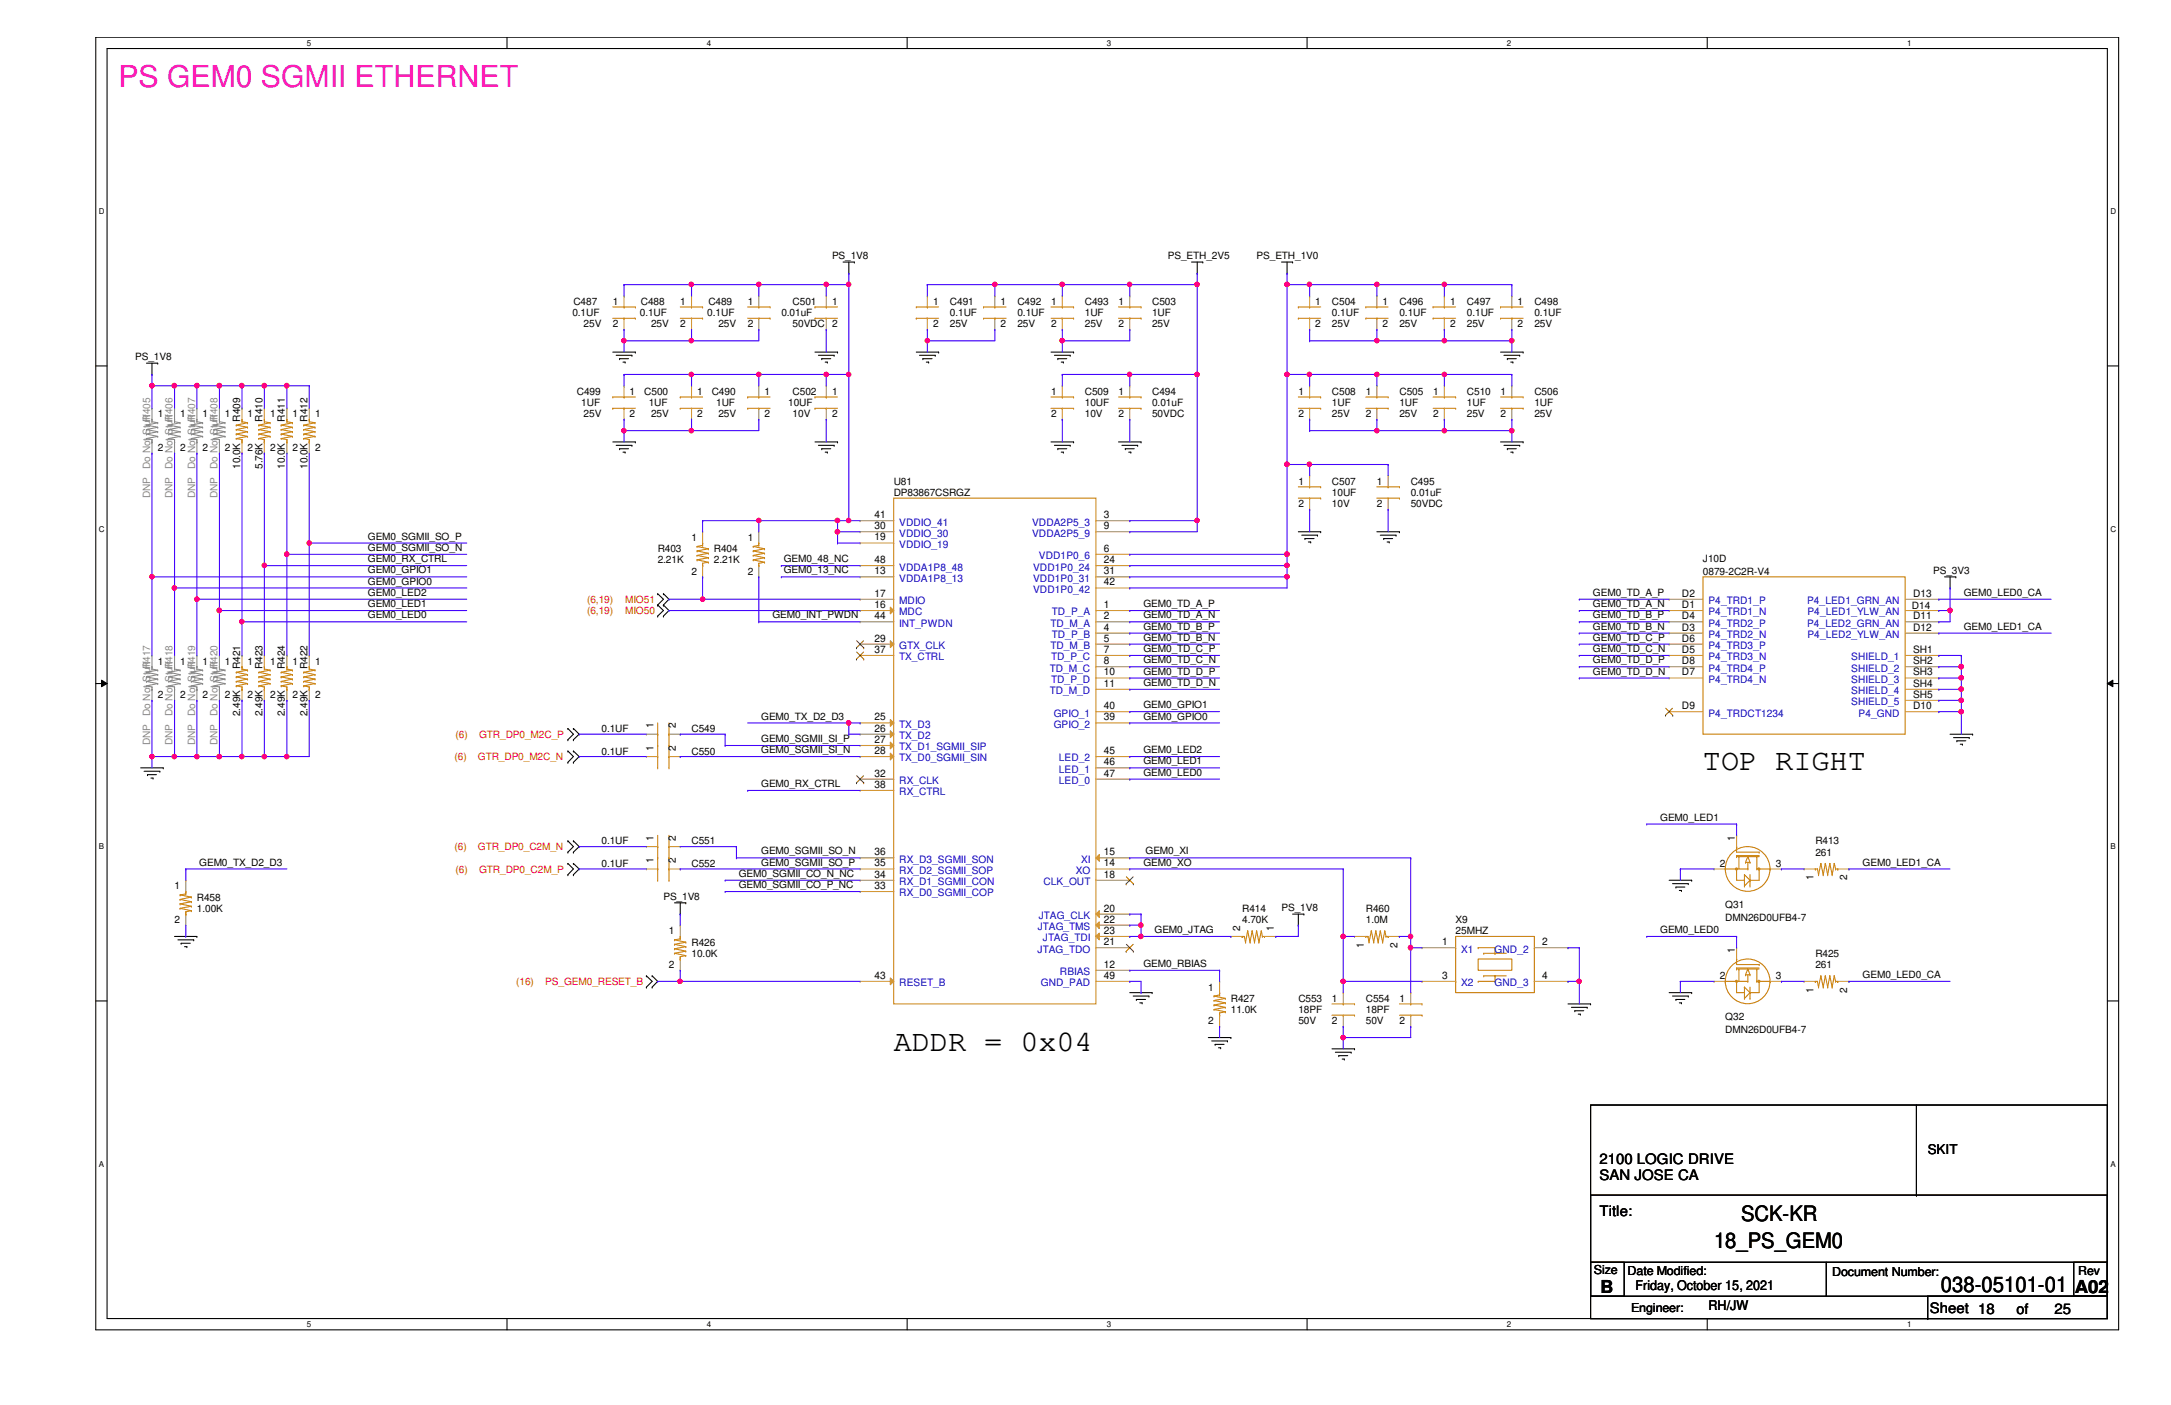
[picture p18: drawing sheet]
<svg xmlns="http://www.w3.org/2000/svg" width="432mm" height="279mm" viewBox="0 0 432 279" stroke-linecap="round" stroke-linejoin="round" font-family="sans-serif">
<defs><g id="words">
<text font-size="6" fill="#f0f" x="23.5" y="17.3">PS GEM0 SGMII ETHERNET</text>
<g font-size="6">
<text x="338.7" y="153">TOP RIGHT</text>
<text x="177.8" y="208.9">ADDR = 0x04</text>
</g>
<g font-size="4.2">
<text x="346.3" y="242.8">SCK-KR</text>
<text x="340.9" y="248.2">18_PS_GEM0</text>
<text x="386" y="256.9">038-05101-01</text>
</g>
<g font-size="3.6">
<text x="318.3" y="257">B</text>
<text x="412.7" y="257">A02</text>
</g>
<g font-size="2.9">
<text x="318.1" y="231.5">2100 LOGIC DRIVE</text>
<text x="318.1" y="234.7">SAN JOSE CA</text>
<text x="318.1" y="241.8">Title:</text>
<text x="383.8" y="261">Sheet 18</text>
<text x="401.1" y="261.2">of</text>
<text x="408.6" y="261.2">25</text>
</g>
<g font-size="2.7">
<text x="383.4" y="229.5">SKIT</text>
<text x="325.3" y="256.6">Friday, October 15, 2021</text>
<text x="339.8" y="260.6">RH/JW</text>
</g>
<g font-size="2.5">
<text x="317" y="253.3">Size</text>
<text x="323.7" y="253.5">Date Modified:</text>
<text x="364.4" y="253.7">Document Number:</text>
<text x="413.3" y="253.5">Rev</text>
<text x="324.4" y="260.9">Engineer:</text>
</g>
<g font-size="2">
<text x="165.5" y="51.5">PS_1V8</text>
<text x="232.3" y="51.5">PS_ETH_2V5</text>
<text x="249.9" y="51.5">PS_ETH_1V0</text>
<text x="113.8" y="62.9">0.1UF</text>
<text x="114" y="60.7">C487</text>
<text x="116.1" y="65.1">25V</text>
<text x="121.9" y="60.7">1</text>
<text x="121.9" y="65.1">2</text>
<text x="127.3" y="62.9">0.1UF</text>
<text x="127.5" y="60.7">C488</text>
<text x="129.5" y="65.1">25V</text>
<text x="135.3" y="60.7">1</text>
<text x="135.3" y="65.1">2</text>
<text x="140.7" y="62.9">0.1UF</text>
<text x="140.9" y="60.7">C489</text>
<text x="142.9" y="65.1">25V</text>
<text x="148.7" y="60.7">1</text>
<text x="148.7" y="65.1">2</text>
<text x="155.4" y="62.9">0.01uF</text>
<text x="157.6" y="60.7">C501</text>
<text x="157.6" y="65.1">50VDC</text>
<text x="165.5" y="60.7">1</text>
<text x="165.5" y="65.1">2</text>
<text x="185.6" y="60.7">1</text>
<text x="185.6" y="65.1">2</text>
<text x="188.9" y="60.7">C491</text>
<text x="188.9" y="62.9">0.1UF</text>
<text x="188.9" y="65.1">25V</text>
<text x="199" y="60.7">1</text>
<text x="199" y="65.1">2</text>
<text x="202.4" y="60.7">C492</text>
<text x="202.4" y="62.9">0.1UF</text>
<text x="202.4" y="65.1">25V</text>
<text x="209" y="60.7">1</text>
<text x="209" y="65.1">2</text>
<text x="215.8" y="60.7">C493</text>
<text x="215.8" y="62.9">1UF</text>
<text x="215.8" y="65.1">25V</text>
<text x="222.5" y="60.7">1</text>
<text x="222.5" y="65.1">2</text>
<text x="229.2" y="60.7">C503</text>
<text x="229.2" y="62.9">1UF</text>
<text x="229.2" y="65.1">25V</text>
<text x="261.6" y="60.7">1</text>
<text x="261.6" y="65.1">2</text>
<text x="264.9" y="60.7">C504</text>
<text x="264.9" y="62.9">0.1UF</text>
<text x="264.9" y="65.1">25V</text>
<text x="275" y="60.7">1</text>
<text x="275" y="65.1">2</text>
<text x="278.3" y="60.7">C496</text>
<text x="278.3" y="62.9">0.1UF</text>
<text x="278.3" y="65.1">25V</text>
<text x="288.4" y="60.7">1</text>
<text x="288.4" y="65.1">2</text>
<text x="291.8" y="60.7">C497</text>
<text x="291.8" y="62.9">0.1UF</text>
<text x="291.8" y="65.1">25V</text>
<text x="301.8" y="60.7">1</text>
<text x="301.8" y="65.1">2</text>
<text x="305.2" y="60.7">C498</text>
<text x="305.2" y="62.9">0.1UF</text>
<text x="305.2" y="65.1">25V</text>
<text x="26.9" y="71.6">PS_1V8</text>
<text x="31.4" y="83">1</text>
<text x="35.8" y="83">1</text>
<text x="40.3" y="83">1</text>
<text x="44.7" y="83">1</text>
<text x="47.8" y="83.9" transform="rotate(-90 47.8 83.9)">R409</text>
<text x="49.2" y="83">1</text>
<text x="52.2" y="83.9" transform="rotate(-90 52.2 83.9)">R410</text>
<text x="53.7" y="83">1</text>
<text x="56.7" y="83.9" transform="rotate(-90 56.7 83.9)">R411</text>
<text x="58.2" y="83">1</text>
<text x="61.2" y="83.9" transform="rotate(-90 61.2 83.9)">R412</text>
<text x="62.7" y="83">1</text>
<text x="114.7" y="78.5">C499</text>
<text x="115.6" y="80.8">1UF</text>
<text x="116.1" y="83">25V</text>
<text x="125.2" y="78.5">1</text>
<text x="125.2" y="83">2</text>
<text x="128.1" y="78.5">C500</text>
<text x="129" y="80.8">1UF</text>
<text x="129.5" y="83">25V</text>
<text x="138.6" y="78.5">1</text>
<text x="138.6" y="83">2</text>
<text x="141.6" y="78.5">C490</text>
<text x="142.5" y="80.8">1UF</text>
<text x="142.9" y="83">25V</text>
<text x="152.1" y="78.5">1</text>
<text x="152.1" y="83">2</text>
<text x="156.8" y="80.8">10UF</text>
<text x="157.6" y="78.5">C502</text>
<text x="157.6" y="83">10V</text>
<text x="165.5" y="78.5">1</text>
<text x="165.5" y="83">2</text>
<text x="209" y="78.5">1</text>
<text x="209" y="83">2</text>
<text x="215.8" y="78.5">C509</text>
<text x="215.8" y="80.8">10UF</text>
<text x="215.8" y="83">10V</text>
<text x="222.5" y="78.5">1</text>
<text x="222.5" y="83">2</text>
<text x="229.2" y="78.5">C494</text>
<text x="229.2" y="80.8">0.01uF</text>
<text x="229.2" y="83">50VDC</text>
<text x="258.2" y="78.5">1</text>
<text x="258.2" y="83">2</text>
<text x="264.9" y="78.5">C508</text>
<text x="264.9" y="80.8">1UF</text>
<text x="264.9" y="83">25V</text>
<text x="271.7" y="78.5">1</text>
<text x="271.7" y="83">2</text>
<text x="278.3" y="78.5">C505</text>
<text x="278.3" y="80.8">1UF</text>
<text x="278.3" y="83">25V</text>
<text x="285" y="78.5">1</text>
<text x="285" y="83">2</text>
<text x="291.8" y="78.5">C510</text>
<text x="291.8" y="80.8">1UF</text>
<text x="291.8" y="83">25V</text>
<text x="298.4" y="78.5">1</text>
<text x="298.4" y="83">2</text>
<text x="305.2" y="78.5">C506</text>
<text x="305.2" y="80.8">1UF</text>
<text x="305.2" y="83">25V</text>
<text x="31.4" y="89.7">2</text>
<text x="35.8" y="89.7">2</text>
<text x="40.3" y="89.7">2</text>
<text x="44.7" y="89.7">2</text>
<text x="49.2" y="89.7">2</text>
<text x="53.7" y="89.7">2</text>
<text x="58.2" y="89.7">2</text>
<text x="62.7" y="89.7">2</text>
<text x="47.8" y="93.3" transform="rotate(-90 47.8 93.3)">10.0K</text>
<text x="52.2" y="93.3" transform="rotate(-90 52.2 93.3)">5.76K</text>
<text x="56.7" y="93.3" transform="rotate(-90 56.7 93.3)">10.0K</text>
<text x="61.2" y="93.3" transform="rotate(-90 61.2 93.3)">10.0K</text>
<text x="177.8" y="98.6">DP83867CSRGZ</text>
<text x="177.8" y="96.4">U81</text>
<text x="258.2" y="96.4">1</text>
<text x="258.2" y="100.9">2</text>
<text x="264.9" y="96.4">C507</text>
<text x="264.9" y="98.6">10UF</text>
<text x="264.9" y="100.9">10V</text>
<text x="273.9" y="96.4">1</text>
<text x="273.9" y="100.9">2</text>
<text x="280.6" y="96.4">C495</text>
<text x="280.6" y="98.6">0.01uF</text>
<text x="280.6" y="100.9">50VDC</text>
<text x="73.2" y="107.3">GEM0_SGMII_SO_P</text>
<text x="137.5" y="107.6">1</text>
<text x="148.7" y="107.6">1</text>
<text x="173.9" y="103">41</text>
<text x="173.9" y="105.2">30</text>
<text x="173.9" y="107.5">19</text>
<text x="219.5" y="103">3</text>
<text x="219.5" y="105.2">9</text>
<text x="73.2" y="111.8">GEM0_RX_CTRL</text>
<text x="73.2" y="109.6">GEM0_SGMII_SO_N</text>
<text x="130.8" y="112.1">2.21K</text>
<text x="130.8" y="109.8">R403</text>
<text x="142" y="112.1">2.21K</text>
<text x="142" y="109.8">R404</text>
<text x="155.9" y="111.8">GEM0_48_NC</text>
<text x="173.9" y="112">48</text>
<text x="219.5" y="109.7">6</text>
<text x="219.5" y="112">24</text>
<text x="338.7" y="111.8">J10D</text>
<text x="73.2" y="114">GEM0_GPIO1</text>
<text x="73.2" y="116.2">GEM0_GPIO0</text>
<text x="73.2" y="118.5">GEM0_LED2</text>
<text x="137.5" y="114.3">2</text>
<text x="148.7" y="114.3">2</text>
<text x="155.9" y="114">GEM0_13_NC</text>
<text x="173.9" y="114.2">13</text>
<text x="173.9" y="118.7">17</text>
<text x="219.5" y="114.2">31</text>
<text x="219.5" y="116.4">42</text>
<text x="316.8" y="118.5">GEM0_TD_A_P</text>
<text x="334.5" y="118.7">D2</text>
<text x="338.7" y="114.3">0879-2C2R-V4</text>
<text x="380.5" y="118.7">D13</text>
<text x="384.5" y="114.1">PS_3V3</text>
<text x="390.6" y="118.5">GEM0_LED0_CA</text>
<text x="73.2" y="120.7">GEM0_LED1</text>
<text x="73.2" y="123">GEM0_LED0</text>
<text x="153.6" y="123">GEM0_INT_PWDN</text>
<text x="173.9" y="120.9">16</text>
<text x="173.9" y="123.1">44</text>
<text x="219.5" y="120.9">1</text>
<text x="219.5" y="123.1">2</text>
<text x="219.5" y="125.4">4</text>
<text x="227.4" y="120.7">GEM0_TD_A_P</text>
<text x="227.4" y="123">GEM0_TD_A_N</text>
<text x="227.4" y="125.2">GEM0_TD_B_P</text>
<text x="316.8" y="120.7">GEM0_TD_A_N</text>
<text x="316.8" y="123">GEM0_TD_B_P</text>
<text x="316.8" y="125.2">GEM0_TD_B_N</text>
<text x="334.5" y="120.9">D1</text>
<text x="334.5" y="125.4">D3</text>
<text x="334.5" y="123.1">D4</text>
<text x="380.3" y="121.2">D14</text>
<text x="380.5" y="123.1">D11</text>
<text x="380.5" y="125.4">D12</text>
<text x="390.6" y="125.2">GEM0_LED1_CA</text>
<text x="173.9" y="127.6">29</text>
<text x="173.9" y="129.8">37</text>
<text x="219.5" y="127.6">5</text>
<text x="219.5" y="129.8">7</text>
<text x="227.4" y="127.4">GEM0_TD_B_N</text>
<text x="227.4" y="129.7">GEM0_TD_C_P</text>
<text x="227.4" y="131.9">GEM0_TD_C_N</text>
<text x="316.8" y="127.4">GEM0_TD_C_P</text>
<text x="316.8" y="129.7">GEM0_TD_C_N</text>
<text x="316.8" y="131.9">GEM0_TD_D_P</text>
<text x="334.5" y="129.8">D5</text>
<text x="334.5" y="127.6">D6</text>
<text x="380.5" y="129.8">SH1</text>
<text x="31.4" y="132.2">1</text>
<text x="35.8" y="132.2">1</text>
<text x="40.3" y="132.2">1</text>
<text x="44.7" y="132.2">1</text>
<text x="47.8" y="133.1" transform="rotate(-90 47.8 133.1)">R421</text>
<text x="49.2" y="132.2">1</text>
<text x="52.2" y="133.1" transform="rotate(-90 52.2 133.1)">R423</text>
<text x="53.7" y="132.2">1</text>
<text x="56.7" y="133.1" transform="rotate(-90 56.7 133.1)">R424</text>
<text x="58.2" y="132.2">1</text>
<text x="61.2" y="133.1" transform="rotate(-90 61.2 133.1)">R422</text>
<text x="62.7" y="132.2">1</text>
<text x="219.5" y="132.1">8</text>
<text x="219.5" y="134.3">10</text>
<text x="219.5" y="136.6">11</text>
<text x="227.4" y="134.2">GEM0_TD_D_P</text>
<text x="227.4" y="136.4">GEM0_TD_D_N</text>
<text x="316.8" y="134.2">GEM0_TD_D_N</text>
<text x="334.5" y="134.3">D7</text>
<text x="334.5" y="132.1">D8</text>
<text x="380.5" y="132.1">SH2</text>
<text x="380.5" y="134.3">SH3</text>
<text x="380.5" y="136.6">SH4</text>
<text x="31.4" y="138.9">2</text>
<text x="35.8" y="138.9">2</text>
<text x="40.3" y="138.9">2</text>
<text x="44.7" y="138.9">2</text>
<text x="47.8" y="142.4" transform="rotate(-90 47.8 142.4)">2.49K</text>
<text x="49.2" y="138.9">2</text>
<text x="52.2" y="142.4" transform="rotate(-90 52.2 142.4)">2.49K</text>
<text x="53.7" y="138.9">2</text>
<text x="56.7" y="142.4" transform="rotate(-90 56.7 142.4)">2.49K</text>
<text x="58.2" y="138.9">2</text>
<text x="61.2" y="142.4" transform="rotate(-90 61.2 142.4)">2.49K</text>
<text x="62.7" y="138.9">2</text>
<text x="151.4" y="143.1">GEM0_TX_D2_D3</text>
<text x="173.9" y="143.3">25</text>
<text x="219.5" y="141">40</text>
<text x="219.5" y="143.3">39</text>
<text x="227.4" y="140.8">GEM0_GPIO1</text>
<text x="227.4" y="143.1">GEM0_GPIO0</text>
<text x="334.5" y="141">D9</text>
<text x="380.5" y="141">D10</text>
<text x="380.5" y="138.8">SH5</text>
<text x="119.6" y="145.6">0.1UF</text>
<text x="130" y="149.4" transform="rotate(-90 130 149.4)">1</text>
<text x="130" y="144.9" transform="rotate(-90 130 144.9)">1</text>
<text x="134.5" y="149.4" transform="rotate(-90 134.5 149.4)">2</text>
<text x="134.5" y="144.9" transform="rotate(-90 134.5 144.9)">2</text>
<text x="137.5" y="145.6">C549</text>
<text x="151.4" y="147.6">GEM0_SGMII_SI_P</text>
<text x="151.4" y="149.8">GEM0_SGMII_SI_N</text>
<text x="173.9" y="145.5">26</text>
<text x="173.9" y="147.7">27</text>
<text x="173.9" y="149.9">28</text>
<text x="219.5" y="149.9">45</text>
<text x="227.4" y="149.8">GEM0_LED2</text>
<text x="119.6" y="150.1">0.1UF</text>
<text x="137.5" y="150.1">C550</text>
<text x="173.9" y="154.4">32</text>
<text x="219.5" y="152.2">46</text>
<text x="219.5" y="154.4">47</text>
<text x="227.4" y="152">GEM0_LED1</text>
<text x="227.4" y="154.3">GEM0_LED0</text>
<text x="151.4" y="156.5">GEM0_RX_CTRL</text>
<text x="173.9" y="156.7">38</text>
<text x="119.6" y="167.9">0.1UF</text>
<text x="130" y="167.2" transform="rotate(-90 130 167.2)">1</text>
<text x="134.5" y="167.2" transform="rotate(-90 134.5 167.2)">2</text>
<text x="137.5" y="167.9">C551</text>
<text x="330.2" y="163.2">GEM0_LED1</text>
<text x="345" y="167.2" transform="rotate(-90 345 167.2)">1</text>
<text x="361.1" y="167.9">R413</text>
<text x="39.6" y="172.1">GEM0_TX_D2_D3</text>
<text x="119.6" y="172.4">0.1UF</text>
<text x="130" y="171.7" transform="rotate(-90 130 171.7)">1</text>
<text x="134.5" y="171.7" transform="rotate(-90 134.5 171.7)">2</text>
<text x="137.5" y="172.4">C552</text>
<text x="151.4" y="169.9">GEM0_SGMII_SO_N</text>
<text x="151.4" y="172.1">GEM0_SGMII_SO_P</text>
<text x="173.9" y="170.1">36</text>
<text x="173.9" y="172.3">35</text>
<text x="219.5" y="170.1">15</text>
<text x="219.5" y="172.3">14</text>
<text x="227.4" y="172.1">GEM0_XO</text>
<text x="227.8" y="169.9">GEM0_XI</text>
<text x="342.1" y="172.4">2</text>
<text x="353.2" y="172.4">3</text>
<text x="361.1" y="170.2">261</text>
<text x="370.5" y="172.1">GEM0_LED1_CA</text>
<text x="34.7" y="176.9">1</text>
<text x="39.2" y="179.1">R458</text>
<text x="132" y="178.9">PS_1V8</text>
<text x="146.9" y="174.4">GEM0_SGMII_CO_N_NC</text>
<text x="146.9" y="176.6">GEM0_SGMII_CO_P_NC</text>
<text x="173.9" y="174.5">34</text>
<text x="173.9" y="176.8">33</text>
<text x="219.5" y="174.5">18</text>
<text x="360.7" y="175" transform="rotate(-90 360.7 175)">1</text>
<text x="367.4" y="175" transform="rotate(-90 367.4 175)">2</text>
<text x="34.7" y="183.6">2</text>
<text x="39.2" y="181.4">1.00K</text>
<text x="133.1" y="185.8">1</text>
<text x="219.5" y="181.3">20</text>
<text x="219.5" y="183.5">22</text>
<text x="219.5" y="185.7">23</text>
<text x="229.6" y="185.5">GEM0_JTAG</text>
<text x="246.7" y="185.1" transform="rotate(-90 246.7 185.1)">2</text>
<text x="247.1" y="183.6">4.70K</text>
<text x="247.1" y="181.4">R414</text>
<text x="253.4" y="185.1" transform="rotate(-90 253.4 185.1)">1</text>
<text x="254.9" y="181.1">PS_1V8</text>
<text x="271.7" y="183.6">1.0M</text>
<text x="271.7" y="181.4">R460</text>
<text x="289.5" y="183.6">X9</text>
<text x="289.5" y="185.8">25MHZ</text>
<text x="330.2" y="185.5">GEM0_LED0</text>
<text x="343.2" y="180.5">Q31</text>
<text x="343.2" y="183.1">DMN26D0UFB4-7</text>
<text x="137.5" y="190.3">10.0K</text>
<text x="137.5" y="188">R426</text>
<text x="219.5" y="188">21</text>
<text x="271.3" y="188.5" transform="rotate(-90 271.3 188.5)">1</text>
<text x="278" y="188.5" transform="rotate(-90 278 188.5)">2</text>
<text x="286.8" y="188">1</text>
<text x="306.7" y="188">2</text>
<text x="345" y="189.6" transform="rotate(-90 345 189.6)">1</text>
<text x="361.1" y="190.3">R425</text>
<text x="133.1" y="192.5">2</text>
<text x="173.9" y="194.6">43</text>
<text x="219.5" y="192.4">12</text>
<text x="219.5" y="194.6">49</text>
<text x="227.4" y="192.3">GEM0_RBIAS</text>
<text x="240.3" y="197">1</text>
<text x="286.8" y="194.6">3</text>
<text x="306.7" y="194.6">4</text>
<text x="342.1" y="194.8">2</text>
<text x="353.2" y="194.8">3</text>
<text x="360.7" y="197.4" transform="rotate(-90 360.7 197.4)">1</text>
<text x="361.1" y="192.5">261</text>
<text x="367.4" y="197.4" transform="rotate(-90 367.4 197.4)">2</text>
<text x="370.5" y="194.5">GEM0_LED0_CA</text>
<text x="240.3" y="203.7">2</text>
<text x="244.8" y="201.5">11.0K</text>
<text x="244.8" y="199.2">R427</text>
<text x="258.2" y="199.2">C553</text>
<text x="258.2" y="201.5">18PF</text>
<text x="258.2" y="203.7">50V</text>
<text x="264.9" y="199.2">1</text>
<text x="264.9" y="203.7">2</text>
<text x="271.7" y="199.2">C554</text>
<text x="271.7" y="201.5">18PF</text>
<text x="271.7" y="203.7">50V</text>
<text x="278.3" y="199.2">1</text>
<text x="278.3" y="203.7">2</text>
<text x="343.2" y="202.8">Q32</text>
<text x="343.2" y="205.5">DMN26D0UFB4-7</text>
</g>
<g font-size="2" fill="#878787">
<text x="29.8" y="83.9" transform="rotate(-90 29.8 83.9)">R405</text>
<text x="34.3" y="83.9" transform="rotate(-90 34.3 83.9)">R406</text>
<text x="38.8" y="83.9" transform="rotate(-90 38.8 83.9)">R407</text>
<text x="43.3" y="83.9" transform="rotate(-90 43.3 83.9)">R408</text>
<text x="29.8" y="93.3" transform="rotate(-90 29.8 93.3)">Do Not Stuff</text>
<text x="34.3" y="93.3" transform="rotate(-90 34.3 93.3)">Do Not Stuff</text>
<text x="38.8" y="93.3" transform="rotate(-90 38.8 93.3)">Do Not Stuff</text>
<text x="43.3" y="93.3" transform="rotate(-90 43.3 93.3)">Do Not Stuff</text>
<text x="29.8" y="99.1" transform="rotate(-90 29.8 99.1)">DNP</text>
<text x="34.3" y="99.1" transform="rotate(-90 34.3 99.1)">DNP</text>
<text x="38.8" y="99.1" transform="rotate(-90 38.8 99.1)">DNP</text>
<text x="43.3" y="99.1" transform="rotate(-90 43.3 99.1)">DNP</text>
<text x="29.8" y="133.1" transform="rotate(-90 29.8 133.1)">R417</text>
<text x="34.3" y="133.1" transform="rotate(-90 34.3 133.1)">R418</text>
<text x="38.8" y="133.1" transform="rotate(-90 38.8 133.1)">R419</text>
<text x="43.3" y="133.1" transform="rotate(-90 43.3 133.1)">R420</text>
<text x="29.8" y="142.4" transform="rotate(-90 29.8 142.4)">Do Not Stuff</text>
<text x="34.3" y="142.4" transform="rotate(-90 34.3 142.4)">Do Not Stuff</text>
<text x="38.8" y="142.4" transform="rotate(-90 38.8 142.4)">Do Not Stuff</text>
<text x="43.3" y="142.4" transform="rotate(-90 43.3 142.4)">Do Not Stuff</text>
<text x="29.8" y="148.3" transform="rotate(-90 29.8 148.3)">DNP</text>
<text x="34.3" y="148.3" transform="rotate(-90 34.3 148.3)">DNP</text>
<text x="38.8" y="148.3" transform="rotate(-90 38.8 148.3)">DNP</text>
<text x="43.3" y="148.3" transform="rotate(-90 43.3 148.3)">DNP</text>
</g>
<g font-size="2" fill="#00c">
<text x="178.9" y="104.5">VDDIO_41</text>
<text x="178.9" y="106.7">VDDIO_30</text>
<text x="205.3" y="104.5">VDDA2P5_3</text>
<text x="205.3" y="106.7">VDDA2P5_9</text>
<text x="178.9" y="109">VDDIO_19</text>
<text x="178.9" y="113.5">VDDA1P8_48</text>
<text x="205.5" y="113.5">VDD1P0_24</text>
<text x="206.6" y="111.2">VDD1P0_6</text>
<text x="178.9" y="115.7">VDDA1P8_13</text>
<text x="205.5" y="115.7">VDD1P0_31</text>
<text x="205.5" y="117.9">VDD1P0_42</text>
<text x="178.9" y="120.1">MDIO</text>
<text x="178.9" y="122.4">MDC</text>
<text x="178.9" y="124.6">INT_PWDN</text>
<text x="208.9" y="124.6">TD_M_A</text>
<text x="209.2" y="122.4">TD_P_A</text>
<text x="339.8" y="122.4">P4_TRD1_N</text>
<text x="339.8" y="120.1">P4_TRD1_P</text>
<text x="339.8" y="124.6">P4_TRD2_P</text>
<text x="359.4" y="124.6">P4_LED2_GRN_AN</text>
<text x="359.4" y="120.1">P4_LED1_GRN_AN</text>
<text x="359.5" y="122.4">P4_LED1_YLW_AN</text>
<text x="178.9" y="129.1">GTX_CLK</text>
<text x="178.9" y="131.3">TX_CTRL</text>
<text x="208.9" y="129.1">TD_M_B</text>
<text x="209.1" y="131.3">TD_P_C</text>
<text x="209.2" y="126.9">TD_P_B</text>
<text x="339.8" y="126.9">P4_TRD2_N</text>
<text x="339.8" y="131.3">P4_TRD3_N</text>
<text x="339.8" y="129.1">P4_TRD3_P</text>
<text x="359.5" y="126.9">P4_LED2_YLW_AN</text>
<text x="368.2" y="131.3">SHIELD_1</text>
<text x="208.8" y="133.6">TD_M_C</text>
<text x="209.1" y="135.8">TD_P_D</text>
<text x="339.8" y="135.8">P4_TRD4_N</text>
<text x="339.8" y="133.6">P4_TRD4_P</text>
<text x="368.2" y="133.6">SHIELD_2</text>
<text x="368.2" y="135.8">SHIELD_3</text>
<text x="208.8" y="138">TD_M_D</text>
<text x="209.6" y="142.5">GPIO_1</text>
<text x="339.8" y="142.5">P4_TRDCT1234</text>
<text x="368.2" y="138">SHIELD_4</text>
<text x="368.2" y="140.2">SHIELD_5</text>
<text x="369.7" y="142.5">P4_GND</text>
<text x="178.9" y="147">TX_D2</text>
<text x="178.9" y="149.2">TX_D1_SGMII_SIP</text>
<text x="178.9" y="144.7">TX_D3</text>
<text x="209.6" y="144.7">GPIO_2</text>
<text x="178.9" y="151.4">TX_D0_SGMII_SIN</text>
<text x="178.9" y="155.9">RX_CLK</text>
<text x="210.6" y="151.4">LED_2</text>
<text x="210.6" y="153.7">LED_1</text>
<text x="210.6" y="155.9">LED_0</text>
<text x="178.9" y="158.2">RX_CTRL</text>
<text x="178.9" y="171.6">RX_D3_SGMII_SON</text>
<text x="178.9" y="173.8">RX_D2_SGMII_SOP</text>
<text x="214" y="173.8">XO</text>
<text x="215.1" y="171.6">XI</text>
<text x="178.9" y="176">RX_D1_SGMII_CON</text>
<text x="178.9" y="178.3">RX_D0_SGMII_COP</text>
<text x="207.5" y="176">CLK_OUT</text>
<text x="206.4" y="185">JTAG_TMS</text>
<text x="206.6" y="182.8">JTAG_CLK</text>
<text x="206.4" y="189.4">JTAG_TDO</text>
<text x="207.4" y="187.2">JTAG_TDI</text>
<text x="290.6" y="189.4">X1</text>
<text x="297.3" y="189.4">GND_2</text>
<text x="178.9" y="196.1">RESET_B</text>
<text x="207" y="196.1">GND_PAD</text>
<text x="210.8" y="193.9">RBIAS</text>
<text x="290.6" y="196.1">X2</text>
<text x="297.3" y="196.1">GND_3</text>
</g>
<g font-size="2" fill="#f00">
<text x="116.8" y="119.9">(6,19)</text>
<text x="124.3" y="119.9">MIO51</text>
<text x="116.8" y="122.1">(6,19)</text>
<text x="124.3" y="122.1">MIO50</text>
<text x="90.6" y="146.7">(6)</text>
<text x="95.3" y="146.7">GTR_DP0_M2C_P</text>
<text x="90.4" y="151.2">(6)</text>
<text x="95" y="151.2">GTR_DP0_M2C_N</text>
<text x="90.4" y="169">(6)</text>
<text x="90.6" y="173.5">(6)</text>
<text x="95" y="169">GTR_DP0_C2M_N</text>
<text x="95.3" y="173.5">GTR_DP0_C2M_P</text>
<text x="102.7" y="195.9">(16)</text>
<text x="108.5" y="195.9">PS_GEM0_RESET_B</text>
</g>
<g font-size="1.6">
<text x="61" y="9.1">5</text>
<text x="140.6" y="9.1">4</text>
<text x="220.2" y="9.1">3</text>
<text x="299.7" y="9.1">2</text>
<text x="379.3" y="9.1">1</text>
<text x="19.6" y="42.6">D</text>
<text x="419.7" y="42.6">D</text>
<text x="19.6" y="105.7">C</text>
<text x="419.7" y="105.7">C</text>
<text x="19.6" y="168.9">B</text>
<text x="419.7" y="168.9">B</text>
<text x="19.6" y="232">A</text>
<text x="419.7" y="232">A</text>
<text x="61" y="263.9">5</text>
<text x="140.6" y="263.9">4</text>
<text x="220.2" y="263.9">3</text>
<text x="299.7" y="263.9">2</text>
<text x="379.3" y="263.9">1</text>
</g>
</g></defs>
<path d="M19.1 7.4h402.3v257.1h-402.3zM21.3 9.7h397.8v252.5h-397.8z" fill="none" stroke="#000" stroke-width=".21"/>
<g fill="#fff">
<path d="M61 7.7h.9v1.7h-.9z"/>
<path d="M61 262.5h.9v1.7h-.9z"/>
</g>
<path d="M100.8 7.4v2.3M100.8 262.2v2.3" fill="none" stroke="#000" stroke-width=".21"/>
<g fill="#fff">
<path d="M140.6 7.7h.9v1.7h-.9z"/>
<path d="M140.6 262.5h.9v1.7h-.9z"/>
</g>
<path d="M180.4 7.4v2.3M180.4 262.2v2.3" fill="none" stroke="#000" stroke-width=".21"/>
<g fill="#fff">
<path d="M220.2 7.7h.9v1.7h-.9z"/>
<path d="M220.2 262.5h.9v1.7h-.9z"/>
</g>
<path d="M260 7.4v2.3M260 262.2v2.3" fill="none" stroke="#000" stroke-width=".21"/>
<g fill="#fff">
<path d="M299.7 7.7h.9v1.7h-.9z"/>
<path d="M299.7 262.5h.9v1.7h-.9z"/>
</g>
<path d="M339.6 7.4v2.3M339.6 262.2v2.3" fill="none" stroke="#000" stroke-width=".21"/>
<g fill="#fff">
<path d="M379.3 7.7h.9v1.7h-.9z"/>
<path d="M379.3 262.5h.9v1.7h-.9z"/>
<path d="M19.6 41.2h1.2v1.8h-1.2z"/>
<path d="M419.7 41.2h1.2v1.8h-1.2z"/>
<path d="M19.6 104.3h1.2v1.8h-1.2z"/>
<path d="M419.7 104.3h1.2v1.8h-1.2z"/>
</g>
<path d="M19.1 72.8h2.2M419.1 72.8h2.3" fill="none" stroke="#000" stroke-width=".21"/>
<g fill="#fff">
<path d="M19.6 167.5h1.1v1.7h-1.1z"/>
<path d="M419.7 167.5h1.1v1.7h-1.1z"/>
</g>
<path d="M19.1 135.9h2.2M419.1 135.9h2.3" fill="none" stroke="#000" stroke-width=".21"/>
<path d="M20.2 135.3l1.1 .6-1.1 .7zM419.1 135.9l1.1-.6v1.3z" fill="#000"/>
<path d="M20.2 135.3l1.1 .6-1.1 .7zM419.1 135.9l1.1-.6v1.3z" fill="none" stroke="#000" stroke-width=".2"/>
<g fill="#fff">
<path d="M19.6 230.6h1.1v1.8h-1.1z"/>
<path d="M419.7 230.6h1.1v1.8h-1.1z"/>
</g>
<g fill="none" stroke="#000" stroke-width=".21">
<path d="M167.7 52.1h2.2M168.8 54.4h.1M168.8 52.1v2.3M169.9 52.1h.1M237 52.1h2.2M238.1 54.4h.1M238.1 52.1v2.3M239.2 52.1h.1M254.9 52.1h2.2M256 54.4h.1M256 52.1v2.3M257.1 52.1h.1"/>
<path d="M29.1 72.2h2.3M30.2 74.5h.1M30.2 72.2v2.3M31.4 72.2h.1M121.9 70h4.5M122.6 70.7h3.1M123.2 71.3h.1M123.2 71.3h1.8M123.9 72h.4M124.3 72h.1M125.7 70.7h.1M126.4 70h.1"/>
<path d="M162.1 70h4.5M162.8 70.7h3.1M163.4 71.3h.1M163.4 71.3h1.8M164.1 72h.4M164.5 72h.1M165.9 70.7h.1M166.6 70h.1M182.2 70h4.5M182.9 70.7h3.1M183.6 71.3h.1M183.6 71.3h1.8"/>
<path d="M184.2 72h.5M184.7 72h.1M186 70.7h.1M186.7 70h.1M209 70h4.5M209.7 70.7h3.2M210.4 71.3h.1M210.4 71.3h1.8M211.1 72h.4M211.5 72h.1M212.9 70.7h.1M213.5 70h.1"/>
<path d="M298.5 70h4.4M299.1 70.7h3.2M299.8 71.3h.1M299.8 71.3h1.8M300.5 72h.4M300.9 72h.1M302.3 70.7h.1M302.9 70h.1M121.9 87.9h4.5M122.6 88.6h3.1M123.2 89.2h.1M123.2 89.2h1.8"/>
<path d="M123.9 89.9h.4M124.3 89.9h.1M125.7 88.6h.1M126.4 87.9h.1M162.1 87.9h4.5M162.8 88.6h3.1M163.4 89.2h.1M163.4 89.2h1.8M164.1 89.9h.4M164.5 89.9h.1M165.9 88.6h.1M166.6 87.9h.1"/>
<path d="M209 87.9h4.5M209.7 88.6h3.2M210.4 89.2h.1M210.4 89.2h1.8M211.1 89.9h.4M211.5 89.9h.1M212.9 88.6h.1M213.5 87.9h.1M222.5 87.9h4.4M223.1 88.6h3.2M223.8 89.2h.1M223.8 89.2h1.8"/>
<path d="M224.5 89.9h.4M224.9 89.9h.1M226.3 88.6h.1M226.9 87.9h.1M298.5 87.9h4.4M299.1 88.6h3.2M299.8 89.2h.1M299.8 89.2h1.8M300.5 89.9h.4M300.9 89.9h.1M302.3 88.6h.1M302.9 87.9h.1"/>
<path d="M130.8 118.1h.1M130.8 118.1l1.2 1.1-1.2 1.1M132 118.1h.1M132 118.1l1.1 1.1-1.1 1.1M258.2 105.7h4.5M258.9 106.4h3.1M259.5 107.1h.1M259.5 107.1h1.9M260.2 107.8h.5M260.7 107.8h.1M262 106.4h.1M262.7 105.7h.1"/>
<path d="M273.9 105.7h4.4M274.5 106.4h3.2M275.2 107.1h.1M275.2 107.1h1.8M275.9 107.8h.4M276.3 107.8h.1M277.7 106.4h.1M278.3 105.7h.1M386.8 114.7h2.2M387.9 116.9h.1M387.9 114.7v2.2M389 114.7h.1"/>
<path d="M130.8 122.5h.1M130.8 120.3h.1M130.8 120.3l1.2 1.1-1.2 1.1M132 120.3h.1M132 122.5h.1M132 120.3l1.1 1.1-1.1 1.1M28 152.7h4.5M28.7 153.4h3.1M29.3 154.1h.1M29.3 154.1h1.8M30 154.7h.4M30.4 154.7h.1"/>
<path d="M31.8 153.4h.1M32.5 152.7h.1M112.9 147.1h.1M112.9 144.9h.1M112.9 151.6h.1M112.9 149.4h.1M112.9 144.9l1.1 1.1-1.1 1.1M112.9 149.4l1.1 1.1-1.1 1.1M114 144.9h.1M114 147.1h.1M114 149.4h.1M114 151.6h.1"/>
<path d="M114 144.9l1.2 1.1-1.2 1.1M114 149.4l1.2 1.1-1.2 1.1M387.9 146h4.4M388.5 146.7h3.2M389.2 147.3h.1M389.2 147.3h1.8M389.9 148h.4M390.3 148h.1M391.7 146.7h.1M392.3 146h.1M112.9 173.9h.1M112.9 171.7h.1"/>
<path d="M112.9 169.5h.1M112.9 167.2h.1M112.9 171.7l1.1 1.1-1.1 1.1M112.9 167.2l1.1 1.2-1.1 1.1M114 171.7h.1M114 173.9h.1M114 167.2h.1M114 169.5h.1M114 171.7l1.2 1.1-1.2 1.1M114 167.2l1.2 1.2-1.2 1.1M134.2 179.5h2.2M135.3 179.5v2.3"/>
<path d="M136.4 179.5h.1M332 175h4.5M332.7 175.7h3.1M333.3 176.4h.1M333.3 176.4h1.8M334 177.1h.4M334.4 177.1h.1M335.8 175.7h.1M336.5 175h.1M19.1 199.1h2.2M34.7 186.2h4.5M35.4 186.9h3.1"/>
<path d="M36 187.6h.1M36 187.6h1.8M36.7 188.3h.5M37.2 188.3h.1M38.5 186.9h.1M39.2 186.2h.1M128.6 196.3h.1M128.6 194.1h.1M128.6 194.1l1.1 1.1-1.1 1.1M129.7 194.1h.1M129.7 196.3h.1M129.7 194.1l1.1 1.1-1.1 1.1"/>
<path d="M135.3 181.8h.1M224.7 197.4h4.5M225.4 198.1h3.1M226 198.8h.1M226 198.8h1.8M226.7 199.4h.5M227.2 199.4h.1M228.5 198.1h.1M229.2 197.4h.1M257.1 181.8h2.2M258.2 184h.1M258.2 181.8v2.2"/>
<path d="M259.3 181.8h.1M311.9 199.6h4.5M316.4 199.6h.1M332 197.4h4.5M332.7 198.1h3.1M333.3 198.8h.1M333.3 198.8h1.8M334 199.4h.4M334.4 199.4h.1M335.8 198.1h.1M336.5 197.4h.1M419.1 199.1h2.3"/>
<path d="M240.3 206.3h4.5M241 207h3.1M241.7 207.7h.1M241.7 207.7h1.8M242.4 208.4h.4M242.8 208.4h.1M244.1 207h.1M244.8 206.3h.1M264.9 208.6h4.5M265.6 209.3h3.1M266.3 209.9h.1M266.3 209.9h1.8"/>
<path d="M267 210.6h.4M267.4 210.6h.1M268.7 209.3h.1M269.4 208.6h.1M312.5 200.3h3.2M313.2 201h.1M313.2 201h1.8M313.9 201.7h.4M314.3 201.7h.1M315.7 200.3h.1M316.4 219.8h102.7v42.4h-102.7zM381.2 219.8v17.9"/>
<path d="M316.4 237.7h102.7v13.3h-102.7zM381.2 237.7h.1M316.4 251h46.9v6.8h-46.9zM316.4 251h6.6v6.8h-6.6zM363.3 251h55.8v6.8h-55.8zM383.4 257.8h35.7v4.4h-35.7zM412.5 251h6.6v6.8h-6.6zM316.4 262.2h67M383.4 262.2h.1"/>
</g>
<g fill="none" stroke="#878787" stroke-width=".21">
<path d="M33.6 84.5h.1M33.6 87.2h.1M33.6 86.3h.1M33.6 85.4h.1M33.6 87.2l1.1 .2M33.6 86.3l2.2 .5M33.6 85.4l2.2 .5M33.6 84.5l2.2 .5M34.7 83.4h.1M34.7 87.9h.1M34.7 87.4h.1M34.7 83.9h.1"/>
<path d="M34.7 81.2h.1M34.7 90.1h.1M34.7 81.2v2.7M34.7 87.4v2.7M34.7 83.9l1.1 .2M35.8 86.8h.1M35.8 85.9h.1M35.8 85h.1M35.8 84.1h.1M35.8 84.1l-2.2 .4M35.8 86.8l-2.2 .4M35.8 85.9l-2.2 .4"/>
<path d="M35.8 85l-2.2 .4M33.6 133.7h.1M33.6 136.4h.1M33.6 135.5h.1M33.6 134.6h.1M33.6 136.4l1.1 .2M33.6 135.5l2.2 .4M33.6 134.6l2.2 .4M33.6 133.7l2.2 .5M34.7 132.6h.1M34.7 137.1h.1M34.7 136.6h.1"/>
<path d="M34.7 133.1h.1M34.7 130.3h.1M34.7 139.3h.1M34.7 130.3v2.8M34.7 136.6v2.7M34.7 133.1l1.1 .2M35.8 135.9h.1M35.8 135h.1M35.8 134.2h.1M35.8 133.3h.1M35.8 133.3l-2.2 .4M35.8 135.9l-2.2 .5"/>
<path d="M35.8 135l-2.2 .5M35.8 134.2l-2.2 .4M42.5 133.7h.1M42.5 136.4h.1M42.5 135.5h.1M42.5 134.6h.1M42.5 136.4l1.1 .2M42.5 135.5l2.2 .4M42.5 134.6l2.2 .4M42.5 133.7l2.2 .5M43.6 132.6h.1M43.6 137.1h.1"/>
<path d="M43.6 136.6h.1M43.6 133.1h.1M43.6 130.3h.1M43.6 139.3h.1M43.6 130.3v2.8M43.6 136.6v2.7M43.6 133.1l1.1 .2M44.7 135.9h.1M44.7 135h.1M44.7 134.2h.1M44.7 133.3h.1M44.7 133.3l-2.2 .4"/>
<path d="M44.7 135.9l-2.2 .5M44.7 135l-2.2 .5M44.7 134.2l-2.2 .4"/>
</g>
<g fill="none" stroke="#cc8006" stroke-width=".21">
<path d="M182.2 63.3h.1M182.2 61h.1M182.2 63.3h4.5M182.2 61h4.5M184.4 63.3h.1M184.4 61h.1M222.5 79h4.4M224.7 79h.1M226.9 79h.1M177.8 99.1h40.2v100.5h-40.2zM222.5 81.2h4.4M224.7 81.2h.1"/>
<path d="M226.9 81.2h.1M271.7 186.2h.1M271.7 186.2h.4M272.1 186.2h.1M272.1 186.2l.2 1.2M272.3 187.4h.1M272.8 185.1h.1M272.8 185.1l-.5 2.3M272.8 185.1l.4 2.3M273.2 187.4h.1M273.6 185.1h.1M273.6 185.1l.5 2.3"/>
<path d="M273.6 185.1l-.4 2.3M274.1 187.4h.1M274.5 185.1h.1M274.5 185.1l.5 2.3M274.5 185.1l-.4 2.3M275 187.4h.1M275.4 185.1h.1M275.4 185.1l.3 1.1M275.4 185.1l-.4 2.3M275.7 186.2h.1M275.7 186.2h.4M276.1 186.2h.1"/>
<path d="M343.2 195.2h.1M343.2 195.2h4.4M345.2 195h.3v.3h-.3zM345.4 190.7h.1M345.4 195.2h.1M345.4 192.7h.1M345.4 192.5h.1M345.4 190.7v1.1h4.5M345.4 195.2v2.2h1.6M345.4 192.7h4.5M345.4 192.5h4.5M345.9 192.7h.1"/>
<path d="M345.9 192.7v2.5M347 197.4h.1M347 198.5h.1M347 196.3h.1M347 196.3v2.2M347 196.3l1.1 1.1M347.2 193.8h.1M347.2 193.8h.9M347.6 195.2h.1M347.6 192.7h.1M347.6 193.8v1.4M347.6 192.7l-.4 1.1"/>
<path d="M347.6 192.7l.5 1.1M348.1 197.4h.1M348.1 198.5h.1M348.1 193.8h.1M348.1 196.3v2.2M348.1 197.4l-1.1 1.1M349.4 195.2h.1M349.4 192.7h.1M349.4 195.2h2.7M349.4 192.7v2.5M349.7 195h.3v.3h-.3zM349.9 195.2h.1"/>
<path d="M349.9 191.8h.1M349.9 195.2v2.2h-1.8M352.1 195.2h.1"/>
<circle cx="347.6" cy="195.2" r="4.4"/>
</g>
<g fill="none" stroke="#a84" stroke-width=".21">
<path d="M184.4 58.8h.1M184.4 58.8v2.2M184.4 65.5h.1M184.4 63.3v2.2M224.7 76.7h.1M224.7 76.7v2.3M224.7 83.4h.1M224.7 81.2v2.2M171.1 103.5h.1M171.1 105.7h.1M171.1 108h.1M171.1 112.5h.1"/>
<path d="M171.1 114.7h.1M171.1 119.2h.1M171.1 103.5h6.7M171.1 105.7h6.7M171.1 108h6.7M171.1 112.5h6.7M171.1 114.7h6.7M171.1 119.2h6.7M269.4 186.2h.1M269.4 186.2h2.3M276.1 186.2h2.2M278.3 186.2h.1"/>
<path d="M340.9 195.2h.1M340.9 195.2h2.3M345.4 188.5h.1M345.4 188.5v2.2M352.1 195.2h2.2M354.3 195.2h.1"/>
</g>
<path d="M177.1 120.7l.7 .7-.7 .7z" fill="#a84"/>
<path d="M171.1 121.4h.1M171.1 123.7h.1M171.1 121.4h6.7M171.1 123.7h6.7M177.1 120.7l.7 .7-.7 .7z" fill="none" stroke="#a84" stroke-width=".21"/>
<path d="M177.1 127.4l.7 .7-.7 .7z" fill="#a84"/>
<path d="M171.1 128.1h.1M171.1 130.3h.1M171.1 128.1h6.7M171.1 130.3h6.7M177.1 127.4l.7 .7-.7 .7z" fill="none" stroke="#a84" stroke-width=".21"/>
<path d="M170.3 128.8h.1M170.3 131.1h.1M170.4 127.4l1.4 1.4M170.4 129.7l1.4 1.4M171.7 127.4l-1.4 1.4M171.7 129.7l-1.4 1.4M171.8 128.8h.1M171.8 131.1h.1" fill="none" stroke="#804000" stroke-width=".2"/>
<path d="M177.1 145.3l.7 .7-.7 .7z" fill="#a84"/>
<path d="M171.1 146h.1M171.1 146h6.7M177.1 145.3l.7 .7-.7 .7z" fill="none" stroke="#a84" stroke-width=".21"/>
<path d="M177.1 147.6l.7 .7-.7 .6z" fill="#a84"/>
<path d="M171.1 148.3h.1M171.1 148.3h6.7M177.1 147.6l.7 .7-.7 .6z" fill="none" stroke="#a84" stroke-width=".21"/>
<path d="M177.1 149.8l.7 .7-.7 .6z" fill="#a84"/>
<g fill="none" stroke="#a84" stroke-width=".21">
<path d="M171.1 150.5h.1M171.1 154.9h.1M171.1 157.2h.1M171.1 150.5h6.7M171.1 154.9h6.7M171.1 157.2h6.7M177.1 149.8l.7 .7-.7 .6zM171.1 170.6h.1M171.1 172.8h.1M171.1 175h.1M171.1 177.3h.1M171.1 170.6h6.7"/>
<path d="M171.1 172.8h6.7M171.1 175h6.7M171.1 177.3h6.7"/>
</g>
<path d="M170.3 155.7h.1M170.4 154.3l1.4 1.4M171.7 154.3l-1.4 1.4M171.8 155.7h.1" fill="none" stroke="#804000" stroke-width=".2"/>
<path d="M177.1 194.5l.7 .7-.7 .6z" fill="#a84"/>
<g fill="none" stroke="#a84" stroke-width=".21">
<path d="M218 103.5h6.7M218 105.7h6.7M218 110.2h6.7M218 112.5h6.7M218 114.7h6.7M218 116.9h6.7M224.7 103.5h.1M224.7 105.7h.1M224.7 110.2h.1M224.7 112.5h.1M224.7 114.7h.1M224.7 116.9h.1"/>
<path d="M218 121.4h6.7M218 123.7h6.7M218 125.9h6.7M218 128.1h6.7M218 130.3h6.7M218 132.6h6.7M218 134.8h6.7M218 137.1h6.7M224.7 121.4h.1M224.7 123.7h.1M224.7 125.9h.1M224.7 128.1h.1"/>
<path d="M224.7 130.3h.1M224.7 132.6h.1M224.7 134.8h.1M224.7 137.1h.1M218 141.5h6.7M218 143.8h6.7M218 150.5h6.7M218 152.7h6.7M218 154.9h6.7M224.7 141.5h.1M224.7 143.8h.1M224.7 150.5h.1"/>
<path d="M224.7 152.7h.1M224.7 154.9h.1M171.1 195.2h.1M171.1 195.2h6.7M177.1 194.5l.7 .7-.7 .6z"/>
</g>
<path d="M218 170.6l.7-.7v1.4z" fill="#a84"/>
<path d="M218 170.6l.7-.7v1.4zM218 170.6h6.7M218 172.8h6.7M218 175h6.7M224.7 170.6h.1M224.7 172.8h.1M224.7 175h.1" fill="none" stroke="#a84" stroke-width=".21"/>
<path d="M224 175.8h.1M224 174.4l1.4 1.4M225.4 174.4l-1.4 1.4M225.4 175.8h.1" fill="none" stroke="#804000" stroke-width=".2"/>
<path d="M218 181.8l.7-.7v1.4z" fill="#a84"/>
<path d="M218 181.8l.7-.7v1.4zM218 181.8h6.7M224.7 181.8h.1" fill="none" stroke="#a84" stroke-width=".21"/>
<path d="M218 184l.7-.7v1.4z" fill="#a84"/>
<path d="M218 184l.7-.7v1.4zM218 184h6.7M224.7 184h.1" fill="none" stroke="#a84" stroke-width=".21"/>
<path d="M218 186.2l.7-.7v1.4z" fill="#a84"/>
<path d="M218 186.2l.7-.7v1.4zM218 186.2h6.7M218 188.5h6.7M218 193h6.7M218 195.2h6.7M224.7 186.2h.1M224.7 188.5h.1M224.7 193h.1M224.7 195.2h.1" fill="none" stroke="#a84" stroke-width=".21"/>
<path d="M224 189.2h.1M224 187.8l1.4 1.4M225.4 187.8l-1.4 1.4M225.4 189.2h.1" fill="none" stroke="#804000" stroke-width=".2"/>
<path d="M177.1 143.1l.7 .7-.7 .6z" fill="#a84"/>
<g fill="none" stroke="#a84" stroke-width=".21">
<path d="M124.1 58.8h.1M124.1 58.8v2.2M137.5 58.8h.1M137.5 58.8v2.2M150.9 58.8h.1M150.9 58.8v2.2M164.3 58.8h.1M164.3 58.8v2.2M197.9 58.8h.1M197.9 58.8v2.2M211.3 58.8h.1M211.3 58.8v2.2"/>
<path d="M224.7 58.8h.1M224.7 58.8v2.2M260.5 58.8h.1M260.5 58.8v2.2M273.9 58.8h.1M273.9 58.8v2.2M287.3 58.8h.1M287.3 58.8v2.2M300.7 58.8h.1M300.7 58.8v2.2M124.1 65.5h.1M124.1 76.7h.1"/>
<path d="M124.1 63.3v2.2M124.1 76.7v2.3M137.5 65.5h.1M137.5 76.7h.1M137.5 63.3v2.2M137.5 76.7v2.3M150.9 65.5h.1M150.9 76.7h.1M150.9 63.3v2.2M150.9 76.7v2.3M164.3 76.7h.1M164.3 65.5h.1"/>
<path d="M164.3 63.3v2.2M164.3 76.7v2.3M197.9 65.5h.1M197.9 63.3v2.2M211.3 76.7h.1M211.3 65.5h.1M211.3 63.3v2.2M211.3 76.7v2.3M224.7 65.5h.1M224.7 63.3v2.2M260.5 76.7h.1M260.5 65.5h.1"/>
<path d="M260.5 63.3v2.2M260.5 76.7v2.3M273.9 76.7h.1M273.9 65.5h.1M273.9 63.3v2.2M273.9 76.7v2.3M287.3 76.7h.1M287.3 65.5h.1M287.3 63.3v2.2M287.3 76.7v2.3M300.7 65.5h.1M300.7 76.7h.1"/>
<path d="M300.7 63.3v2.2M300.7 76.7v2.3M48.1 81.2h.1M48.1 90.1h.1M48.1 81.2v2.2M48.1 87.9v2.2M52.6 81.2h.1M52.6 90.1h.1M52.6 81.2v2.2M52.6 87.9v2.2M57.1 81.2h.1M57.1 90.1h.1"/>
<path d="M57.1 81.2v2.2M57.1 87.9v2.2M61.5 81.2h.1M61.5 90.1h.1M61.5 81.2v2.2M61.5 87.9v2.2M124.1 83.4h.1M124.1 81.2v2.2M137.5 83.4h.1M137.5 81.2v2.2M150.9 83.4h.1M150.9 81.2v2.2"/>
<path d="M164.3 83.4h.1M164.3 81.2v2.2M211.3 83.4h.1M211.3 81.2v2.2M260.5 83.4h.1M260.5 94.6h.1M260.5 81.2v2.2M260.5 94.6v2.2M260.5 99.1v2.2M273.9 83.4h.1M273.9 81.2v2.2M276.1 94.6h.1"/>
<path d="M276.1 94.6v2.2M276.1 99.1v2.2M287.3 83.4h.1M287.3 81.2v2.2M300.7 83.4h.1M300.7 81.2v2.2M139.7 105.7h.1M139.7 114.7h.1M139.7 105.7v2.3M139.7 112.5v2.2M150.9 105.7h.1M150.9 114.7h.1"/>
<path d="M150.9 105.7v2.3M150.9 112.5v2.2M260.5 101.3h.1M276.1 101.3h.1M332 119.2h.1M332 119.2h6.7M378.9 119.2h6.7M385.6 119.2h.1M48.1 130.3h.1M48.1 139.3h.1M48.1 130.3v2.3M48.1 137.1v2.2"/>
<path d="M52.6 130.3h.1M52.6 139.3h.1M52.6 130.3v2.3M52.6 137.1v2.2M57.1 130.3h.1M57.1 139.3h.1M57.1 130.3v2.3M57.1 137.1v2.2M61.5 130.3h.1M61.5 139.3h.1M61.5 130.3v2.3M61.5 137.1v2.2"/>
<path d="M332 121.4h.1M332 125.9h.1M332 123.7h.1M332 130.3h.1M332 128.1h.1M332 134.8h.1M332 132.6h.1M332 121.4h6.7M332 125.9h6.7M332 123.7h6.7M332 130.3h6.7M332 128.1h6.7"/>
<path d="M332 134.8h6.7M332 132.6h6.7M378.9 121.4h6.7M378.9 125.9h6.7M378.9 123.7h6.7M378.9 130.3h6.7M378.9 134.8h6.7M378.9 132.6h6.7M378.9 137.1h6.7M378.9 139.3h6.7M385.6 123.7h.1M385.6 125.9h.1"/>
<path d="M385.6 121.4h.1M385.6 130.3h.1M385.6 132.6h.1M385.6 134.8h.1M385.6 137.1h.1M385.6 139.3h.1M128.6 146h.1M128.6 150.5h.1M128.6 146h2.2M128.6 150.5h2.2M133.1 146h2.2M133.1 150.5h2.2"/>
<path d="M135.3 146h.1M135.3 150.5h.1M171.1 143.8h.1M171.1 143.8h6.7M177.1 143.1l.7 .7-.7 .6zM332 141.5h.1M332 141.5h6.7M378.9 141.5h6.7M385.6 141.5h.1M37 175h.1M37 175v2.3M128.6 172.8h.1"/>
<path d="M128.6 168.4h.1M128.6 172.8h2.2M128.6 168.4h2.2M133.1 172.8h2.2M133.1 168.4h2.2M135.3 172.8h.1M135.3 168.4h.1M340.9 172.8h.1M340.9 172.8h2.3M345.4 166.1h.1M345.4 166.1v2.3M352.1 172.8h2.2"/>
<path d="M354.3 172.8h.1M358.8 172.8h.1M358.8 172.8h2.3M365.5 172.8h2.2M367.7 172.8h.1M37 184h.1M37 181.8v2.2M135.3 184h.1M135.3 193h.1M135.3 184v2.2M135.3 190.7v2.3M242.6 195.2h.1"/>
<path d="M242.6 195.2v2.2M244.8 186.2h.1M244.8 186.2h2.3M251.5 186.2h2.2M253.7 186.2h.1M267.2 197.4h.1M267.2 197.4v2.2M280.6 197.4h.1M280.6 197.4v2.2M282.8 188.5h.1M282.8 195.2h.1M282.8 188.5h6.7"/>
<path d="M282.8 195.2h6.7M305.2 188.5h6.7M305.2 195.2h6.7M311.9 188.5h.1M311.9 195.2h.1M358.8 195.2h.1M358.8 195.2h2.3M365.5 195.2h2.2M367.7 195.2h.1M242.6 204.1h.1M242.6 201.9v2.2M267.2 204.1h.1"/>
<path d="M267.2 201.9v2.2M280.6 204.1h.1M280.6 201.9v2.2"/>
</g>
<g fill="none" stroke="#cc8006" stroke-width=".21">
<path d="M121.9 79h.1M121.9 63.3h4.5M121.9 61h4.5M121.9 79h4.5M124.1 63.3h.1M124.1 61h.1M124.1 79h.1M126.4 63.3h.1M126.4 61h.1M135.3 79h.1M135.3 63.3h4.4M135.3 61h4.4"/>
<path d="M135.3 79h4.4M137.5 63.3h.1M137.5 61h.1M137.5 79h.1M139.7 63.3h.1M139.7 61h.1M148.7 79h.1M148.7 63.3h4.5M148.7 61h4.5M148.7 79h4.5M150.9 63.3h.1M150.9 61h.1"/>
<path d="M150.9 79h.1M153.2 63.3h.1M153.2 61h.1M162.1 79h.1M162.1 63.3h.1M162.1 61h.1M162.1 63.3h4.5M162.1 61h4.5M162.1 79h4.5M164.3 79h.1M164.3 63.3h.1M164.3 61h.1"/>
<path d="M195.6 63.3h.1M195.6 61h.1M195.6 63.3h4.5M195.6 61h4.5M197.9 63.3h.1M197.9 61h.1M209 63.3h4.5M209 61h4.5M209 79h4.5M211.3 79h.1M211.3 63.3h.1M211.3 61h.1"/>
<path d="M213.5 79h.1M213.5 63.3h.1M213.5 61h.1M222.5 63.3h4.4M222.5 61h4.4M224.7 63.3h.1M224.7 61h.1M226.9 63.3h.1M226.9 61h.1M258.2 63.3h.1M258.2 61h.1M258.2 63.3h4.5"/>
<path d="M258.2 61h4.5M258.2 79h4.5M260.5 79h.1M260.5 63.3h.1M260.5 61h.1M262.7 79h.1M271.7 63.3h.1M271.7 61h.1M271.7 63.3h4.4M271.7 61h4.4M271.7 79h4.4M273.9 79h.1"/>
<path d="M273.9 63.3h.1M273.9 61h.1M276.1 79h.1M285 63.3h.1M285 61h.1M285 63.3h4.5M285 61h4.5M285 79h4.5M287.3 79h.1M287.3 63.3h.1M287.3 61h.1M289.5 79h.1"/>
<path d="M298.5 63.3h.1M298.5 61h.1M298.5 63.3h4.4M298.5 61h4.4M298.5 79h4.4M300.7 63.3h.1M300.7 61h.1M300.7 79h.1M302.9 79h.1M47 84.5h.1M47 87.2h.1M47 86.3h.1"/>
<path d="M47 85.4h.1M47 87.2l1.1 .2M47 86.3l2.2 .5M47 85.4l2.2 .5M47 84.5l2.2 .5M48.1 83.4h.1M48.1 87.9h.1M48.1 87.4h.1M48.1 83.9h.1M48.1 83.4v.5M48.1 87.4v.5M48.1 83.9l1.1 .2"/>
<path d="M49.2 86.8h.1M49.2 85.9h.1M49.2 85h.1M49.2 84.1h.1M49.2 84.1l-2.2 .4M49.2 86.8l-2.2 .4M49.2 85.9l-2.2 .4M49.2 85l-2.2 .4M51.5 84.5h.1M51.5 87.2h.1M51.5 86.3h.1M51.5 85.4h.1"/>
<path d="M51.5 85.4l2.2 .5M51.5 87.2l1.1 .2M51.5 86.3l2.2 .5M51.5 84.5l2.2 .5M52.6 83.4h.1M52.6 87.9h.1M52.6 87.4h.1M52.6 83.9h.1M52.6 83.4v.5M52.6 87.4v.5M52.6 83.9l1.1 .2M53.7 86.8h.1"/>
<path d="M53.7 85.9h.1M53.7 85h.1M53.7 84.1h.1M53.7 85.9l-2.2 .4M53.7 84.1l-2.2 .4M53.7 86.8l-2.2 .4M53.7 85l-2.2 .4M55.9 84.5h.1M55.9 87.2h.1M55.9 86.3h.1M55.9 85.4h.1M55.9 87.2l1.2 .2"/>
<path d="M55.9 86.3l2.3 .5M55.9 85.4l2.3 .5M55.9 84.5l2.3 .5M57.1 83.4h.1M57.1 87.9h.1M57.1 87.4h.1M57.1 83.9h.1M57.1 83.4v.5M57.1 87.4v.5M57.1 83.9l1.1 .2M58.2 86.8h.1M58.2 85.9h.1"/>
<path d="M58.2 85h.1M58.2 84.1h.1M58.2 84.1l-2.3 .4M58.2 86.8l-2.3 .4M58.2 85.9l-2.3 .4M58.2 85l-2.3 .4M60.4 84.5h.1M60.4 87.2h.1M60.4 86.3h.1M60.4 85.4h.1M60.4 87.2l1.1 .2M60.4 86.3l2.3 .5"/>
<path d="M60.4 85.4l2.3 .5M60.4 84.5l2.3 .5M61.5 83.4h.1M61.5 87.9h.1M61.5 87.4h.1M61.5 83.9h.1M61.5 83.4v.5M61.5 87.4v.5M61.5 83.9l1.2 .2M62.7 86.8h.1M62.7 85.9h.1M62.7 85h.1"/>
<path d="M62.7 84.1h.1M62.7 84.1l-2.3 .4M62.7 86.8l-2.3 .4M62.7 85.9l-2.3 .4M62.7 85l-2.3 .4M121.9 81.2h.1M121.9 81.2h4.5M124.1 81.2h.1M135.3 81.2h.1M135.3 81.2h4.4M137.5 81.2h.1M148.7 81.2h.1"/>
<path d="M148.7 81.2h4.5M150.9 81.2h.1M162.1 81.2h.1M162.1 81.2h4.5M164.3 81.2h.1M209 81.2h4.5M211.3 81.2h.1M213.5 81.2h.1M258.2 81.2h4.5M258.2 99.1h4.5M258.2 96.8h4.5M260.5 81.2h.1"/>
<path d="M260.5 99.1h.1M260.5 96.8h.1M262.7 81.2h.1M262.7 99.1h.1M262.7 96.8h.1M271.7 81.2h4.4M273.9 81.2h.1M273.9 99.1h4.4M273.9 96.8h4.4M276.1 81.2h.1M276.1 99.1h.1M276.1 96.8h.1"/>
<path d="M278.3 99.1h.1M278.3 96.8h.1M285 81.2h4.5M287.3 81.2h.1M289.5 81.2h.1M298.5 81.2h4.4M300.7 81.2h.1M302.9 81.2h.1M138.6 111.3h.1M138.6 110.4h.1M138.6 109.6h.1M138.6 108.7h.1"/>
<path d="M138.6 108.7l2.3 .4M138.6 111.3l2.3 .5M138.6 110.4l2.3 .5M138.6 109.6l2.3 .4M139.7 108h.1M139.7 112.5h.1M139.7 112h.1M139.7 108.5h.1M139.7 108v.5M139.7 112v.5M139.7 108.5l-1.1 .2M140.9 109.1h.1"/>
<path d="M140.9 111.8h.1M140.9 110.9h.1M140.9 110h.1M140.9 111.8l-1.2 .2M140.9 110.9l-2.3 .4M140.9 110l-2.3 .4M140.9 109.1l-2.3 .5M149.8 111.3h.1M149.8 110.4h.1M149.8 109.6h.1M149.8 108.7h.1M149.8 108.7l2.3 .4"/>
<path d="M149.8 111.3l2.3 .5M149.8 110.4l2.3 .5M149.8 109.6l2.3 .4M150.9 108h.1M150.9 112.5h.1M150.9 112h.1M150.9 108.5h.1M150.9 108v.5M150.9 112v.5M150.9 108.5l-1.1 .2M152.1 109.1h.1M152.1 111.8h.1"/>
<path d="M152.1 110.9h.1M152.1 110h.1M152.1 111.8l-1.2 .2M152.1 110.9l-2.3 .4M152.1 110l-2.3 .4M152.1 109.1l-2.3 .5M338.7 114.7h40.2v31.3h-40.2zM47 133.7h.1M47 136.4h.1M47 135.5h.1M47 134.6h.1M47 136.4l1.1 .2"/>
<path d="M47 135.5l2.2 .4M47 134.6l2.2 .4M47 133.7l2.2 .5M48.1 132.6h.1M48.1 137.1h.1M48.1 136.6h.1M48.1 133.1h.1M48.1 132.6v.5M48.1 136.6v.5M48.1 133.1l1.1 .2M49.2 135.9h.1M49.2 135h.1"/>
<path d="M49.2 134.2h.1M49.2 133.3h.1M49.2 133.3l-2.2 .4M49.2 135.9l-2.2 .5M49.2 135l-2.2 .5M49.2 134.2l-2.2 .4M51.5 133.7h.1M51.5 136.4h.1M51.5 135.5h.1M51.5 134.6h.1M51.5 136.4l1.1 .2M51.5 135.5l2.2 .4"/>
<path d="M51.5 134.6l2.2 .4M51.5 133.7l2.2 .5M52.6 132.6h.1M52.6 137.1h.1M52.6 136.6h.1M52.6 133.1h.1M52.6 132.6v.5M52.6 136.6v.5M52.6 133.1l1.1 .2M53.7 135.9h.1M53.7 135h.1M53.7 134.2h.1"/>
<path d="M53.7 133.3h.1M53.7 133.3l-2.2 .4M53.7 135.9l-2.2 .5M53.7 135l-2.2 .5M53.7 134.2l-2.2 .4M55.9 133.7h.1M55.9 136.4h.1M55.9 135.5h.1M55.9 134.6h.1M55.9 136.4l1.2 .2M55.9 135.5l2.3 .4M55.9 134.6l2.3 .4"/>
<path d="M55.9 133.7l2.3 .5M57.1 132.6h.1M57.1 137.1h.1M57.1 136.6h.1M57.1 133.1h.1M57.1 132.6v.5M57.1 136.6v.5M57.1 133.1l1.1 .2M58.2 135.9h.1M58.2 135h.1M58.2 134.2h.1M58.2 133.3h.1"/>
<path d="M58.2 135l-2.3 .5M58.2 133.3l-2.3 .4M58.2 135.9l-2.3 .5M58.2 134.2l-2.3 .4M60.4 133.7h.1M60.4 136.4h.1M60.4 135.5h.1M60.4 134.6h.1M60.4 136.4l1.1 .2M60.4 135.5l2.3 .4M60.4 134.6l2.3 .4M60.4 133.7l2.3 .5"/>
<path d="M61.5 132.6h.1M61.5 137.1h.1M61.5 136.6h.1M61.5 133.1h.1M61.5 132.6v.5M61.5 136.6v.5M61.5 133.1l1.2 .2M62.7 135.9h.1M62.7 135h.1M62.7 134.2h.1M62.7 133.3h.1M62.7 133.3l-2.3 .4"/>
<path d="M62.7 135.9l-2.3 .5M62.7 135l-2.3 .5M62.7 134.2l-2.3 .4M130.8 146h.1M130.8 148.3h.1M130.8 150.5h.1M130.8 152.7h.1M130.8 143.8v8.9M133.1 146h.1M133.1 148.3h.1M133.1 150.5h.1M133.1 152.7h.1"/>
<path d="M133.1 143.8v8.9M35.8 179.7h.1M35.8 178.9h.1M35.8 178h.1M35.8 178l2.3 .4M35.8 179.7l2.3 .5M35.8 178.9l2.3 .4M37 177.3h.1M37 177.8h.1M37 177.3v.5M37 177.8l-1.2 .2M38.1 178.4h.1"/>
<path d="M38.1 179.3h.1M38.1 179.3l-2.3 .4M38.1 178.4l-2.3 .5M130.8 172.8h.1M130.8 175h.1M130.8 168.4h.1M130.8 170.6h.1M130.8 166.1v8.9M133.1 172.8h.1M133.1 175h.1M133.1 168.4h.1M133.1 170.6h.1"/>
<path d="M133.1 166.1v8.9M343.2 172.8h.1M343.2 172.8h4.4M345.2 172.7h.3v.2h-.3zM345.4 168.4h.1M345.4 172.8h.1M345.4 170.3h.1M345.4 170.1h.1M345.4 168.4v1.1h4.5M345.4 172.8v2.2h1.6M345.4 170.3h4.5M345.4 170.1h4.5"/>
<path d="M345.9 170.3h.1M345.9 170.3v2.5M347 175h.1M347 176.2h.1M347 173.9h.1M347 173.9v2.3M347 173.9l1.1 1.1M347.2 171.5h.1M347.2 171.5h.9M347.6 172.8h.1M347.6 170.3h.1M347.6 171.5v1.3"/>
<path d="M347.6 170.3l-.4 1.2M347.6 170.3l.5 1.2M348.1 175h.1M348.1 176.2h.1M348.1 171.5h.1M348.1 173.9v2.3M348.1 175l-1.1 1.2M349.4 172.8h.1M349.4 170.3h.1M349.4 172.8h2.7M349.4 170.3v2.5M349.7 172.7h.3v.2h-.3z"/>
<path d="M349.9 172.8h.1M349.9 169.5h.1M349.9 172.8v2.2h-1.8M352.1 172.8h.1M361.1 172.8h.1M361.1 172.8h.4M361.5 172.8h.1M361.5 172.8l.2 1.1M361.7 173.9h.1M362.2 171.7h.1M362.2 171.7l-.5 2.2M362.2 171.7l.4 2.2"/>
<path d="M362.6 173.9h.1M363.1 171.7h.1M363.1 171.7l.4 2.2M363.1 171.7l-.5 2.2M363.5 173.9h.1M363.9 171.7h.1M363.9 171.7l.5 2.2M363.9 171.7l-.4 2.2M364.4 173.9h.1M364.8 171.7h.1M364.8 171.7l.3 1.1M364.8 171.7l-.4 2.2"/>
<path d="M365.1 172.8h.1M365.1 172.8h.4M365.5 172.8h.1M35.8 180.6h.1M35.8 180.6l2.3 .5M37 181.8h.1M37 181.3h.1M37 181.3v.5M38.1 181.1h.1M38.1 180.2h.1M38.1 181.1l-1.1 .2M38.1 180.2l-2.3 .4"/>
<path d="M134.2 189.6h.1M134.2 188.7h.1M134.2 187.8h.1M134.2 186.9h.1M134.2 186.9l2.2 .5M134.2 189.6l2.2 .4M134.2 188.7l2.2 .4M134.2 187.8l2.2 .5M135.3 186.2h.1M135.3 190.7h.1M135.3 190.2h.1M135.3 186.7h.1"/>
<path d="M135.3 186.2v.5M135.3 190.2v.5M135.3 186.7l-1.1 .2M136.4 187.4h.1M136.4 190h.1M136.4 189.1h.1M136.4 188.3h.1M136.4 190l-1.1 .2M136.4 189.1l-2.2 .5M136.4 188.3l-2.2 .4M136.4 187.4l-2.2 .4M241.5 199.9h.1"/>
<path d="M241.5 199h.1M241.5 198.1h.1M241.5 198.1l2.2 .4M241.5 199.9l2.2 .4M241.5 199l2.2 .4M242.6 197.4h.1M242.6 197.9h.1M242.6 197.4v.5M242.6 197.9l-1.1 .2M243.7 198.5h.1M243.7 199.4h.1M243.7 199.4l-2.2 .5"/>
<path d="M243.7 198.5l-2.2 .5M247.1 186.2h.1M247.1 186.2h.4M247.5 186.2h.1M247.5 186.2l.2 1.2M247.7 187.4h.1M248.2 185.1h.1M248.2 185.1l-.5 2.3M248.2 185.1l.4 2.3M248.6 187.4h.1M249 185.1h.1M249 185.1l-.4 2.3"/>
<path d="M249 185.1l.5 2.3M249.5 187.4h.1M249.9 185.1h.1M249.9 185.1l-.4 2.3M249.9 185.1l.5 2.3M250.4 187.4h.1M250.9 185.1h.1M250.9 185.1l-.5 2.3M250.9 185.1l.2 1.1M251.1 186.2h.1M251.1 186.2h.4M251.5 186.2h.1"/>
<path d="M264.9 199.6h4.5M267.2 199.6h.1M269.4 199.6h.1M278.3 199.6h4.5M280.6 199.6h.1M282.8 199.6h.1M289.5 186.2h15.7v11.2h-15.7zM289.5 188.5h.1M289.5 195.2h.1M294 190.7h6.7v2.3h-6.7zM294 195.2h.1M294 188.5h.1"/>
<path d="M294 195.2h3.3M294 188.5h3.3M295.1 189.6h.1M295.1 194.1h.1M295.1 189.6h4.5M295.1 194.1h4.5M297.3 194.1h.1M297.3 195.2h.1M297.3 189.6h.1M297.3 188.5h.1M297.3 188.5v1.1M297.3 194.1v1.1"/>
<path d="M305.2 195.2h.1M305.2 188.5h.1M361.1 195.2h.1M361.1 195.2h.4M361.5 195.2h.1M361.5 195.2l.2 1.1M361.7 196.3h.1M362.2 194.1h.1M362.2 194.1l-.5 2.2M362.2 194.1l.4 2.2M362.6 196.3h.1M363.1 194.1h.1"/>
<path d="M363.1 194.1l.4 2.2M363.1 194.1l-.5 2.2M363.5 196.3h.1M363.9 194.1h.1M363.9 194.1l.5 2.2M363.9 194.1l-.4 2.2M364.4 196.3h.1M364.8 194.1h.1M364.8 194.1l.3 1.1M364.8 194.1l-.4 2.2M365.1 195.2h.1M365.1 195.2h.4"/>
<path d="M365.5 195.2h.1M241.5 200.7h.1M241.5 200.7l2.2 .5M242.6 201.9h.1M242.6 201.4h.1M242.6 201.4v.5M243.7 201.2h.1M243.7 200.3h.1M243.7 201.2l-1.1 .2M243.7 200.3l-2.2 .4M264.9 201.9h4.5M267.2 201.9h.1"/>
<path d="M269.4 201.9h.1M278.3 201.9h4.5M280.6 201.9h.1M282.8 201.9h.1"/>
<circle cx="347.6" cy="172.8" r="4.4"/>
</g>
<g fill="none" stroke="#878787" stroke-width=".21">
<path d="M29.1 84.5h.1M29.1 87.2h.1M29.1 86.3h.1M29.1 85.4h.1M29.1 87.2l1.1 .2M29.1 86.3l2.3 .5M29.1 85.4l2.3 .5M29.1 84.5l2.3 .5M30.2 83.4h.1M30.2 87.9h.1M30.2 87.4h.1M30.2 83.9h.1"/>
<path d="M30.2 81.2h.1M30.2 90.1h.1M30.2 81.2v2.7M30.2 87.4v2.7M30.2 83.9l1.2 .2M31.4 86.8h.1M31.4 85.9h.1M31.4 85h.1M31.4 84.1h.1M31.4 84.1l-2.3 .4M31.4 86.8l-2.3 .4M31.4 85.9l-2.3 .4"/>
<path d="M31.4 85l-2.3 .4M38.1 84.5h.1M38.1 87.2h.1M38.1 86.3h.1M38.1 85.4h.1M38.1 87.2l1.1 .2M38.1 86.3l2.2 .5M38.1 85.4l2.2 .5M38.1 84.5l2.2 .5M39.2 83.4h.1M39.2 87.9h.1M39.2 87.4h.1"/>
<path d="M39.2 83.9h.1M39.2 81.2h.1M39.2 90.1h.1M39.2 81.2v2.7M39.2 87.4v2.7M39.2 83.9l1.1 .2M40.3 86.8h.1M40.3 85.9h.1M40.3 85h.1M40.3 84.1h.1M40.3 84.1l-2.2 .4M40.3 86.8l-2.2 .4"/>
<path d="M40.3 85.9l-2.2 .4M40.3 85l-2.2 .4M42.5 84.5h.1M42.5 87.2h.1M42.5 86.3h.1M42.5 85.4h.1M42.5 87.2l1.1 .2M42.5 86.3l2.2 .5M42.5 85.4l2.2 .5M42.5 84.5l2.2 .5M43.6 83.4h.1M43.6 87.9h.1"/>
<path d="M43.6 87.4h.1M43.6 83.9h.1M43.6 81.2h.1M43.6 90.1h.1M43.6 81.2v2.7M43.6 87.4v2.7M43.6 83.9l1.1 .2M44.7 86.8h.1M44.7 85.9h.1M44.7 85h.1M44.7 84.1h.1M44.7 84.1l-2.2 .4"/>
<path d="M44.7 86.8l-2.2 .4M44.7 85.9l-2.2 .4M44.7 85l-2.2 .4M29.1 133.7h.1M29.1 136.4h.1M29.1 135.5h.1M29.1 134.6h.1M29.1 136.4l1.1 .2M29.1 135.5l2.3 .4M29.1 134.6l2.3 .4M29.1 133.7l2.3 .5M30.2 132.6h.1"/>
<path d="M30.2 137.1h.1M30.2 136.6h.1M30.2 133.1h.1M30.2 130.3h.1M30.2 139.3h.1M30.2 130.3v2.8M30.2 136.6v2.7M30.2 133.1l1.2 .2M31.4 135.9h.1M31.4 135h.1M31.4 134.2h.1M31.4 133.3h.1"/>
<path d="M31.4 133.3l-2.3 .4M31.4 135.9l-2.3 .5M31.4 135l-2.3 .5M31.4 134.2l-2.3 .4M38.1 133.7h.1M38.1 136.4h.1M38.1 135.5h.1M38.1 134.6h.1M38.1 136.4l1.1 .2M38.1 135.5l2.2 .4M38.1 134.6l2.2 .4M38.1 133.7l2.2 .5"/>
<path d="M39.2 132.6h.1M39.2 137.1h.1M39.2 136.6h.1M39.2 133.1h.1M39.2 130.3h.1M39.2 139.3h.1M39.2 130.3v2.8M39.2 136.6v2.7M39.2 133.1l1.1 .2M40.3 135.9h.1M40.3 135h.1M40.3 134.2h.1"/>
<path d="M40.3 133.3h.1M40.3 133.3l-2.2 .4M40.3 135.9l-2.2 .5M40.3 135l-2.2 .5M40.3 134.2l-2.2 .4"/>
</g>
<path d="M331.3 142.2h.1M331.3 140.8l1.4 1.4M332.7 140.8l-1.4 1.4M332.7 142.2h.1" fill="none" stroke="#804000" stroke-width=".2"/>
<path d="M124.1 56.6h.1M124.1 56.6v2.2M124.1 56.6h26.8M137.5 56.6h.1M168.8 54.4h.1M168.8 54.4v2.2M238.1 54.4h.1M238.1 54.4v2.2M256 54.4h.1M256 54.4v2.2" fill="none" stroke="#4200ff" stroke-width=".21"/>
<circle cx="137.5" cy="56.6" r=".43" fill="#f00"/>
<circle cx="137.5" cy="56.6" r=".43" fill="none" stroke="#f00" stroke-width=".21"/>
<path d="M137.5 56.6h.1M137.5 56.6v2.2M150.9 56.6h.1M150.9 56.6h13.4M150.9 56.6v2.2" fill="none" stroke="#4200ff" stroke-width=".21"/>
<circle cx="150.9" cy="56.6" r=".43" fill="#f00"/>
<circle cx="150.9" cy="56.6" r=".43" fill="none" stroke="#f00" stroke-width=".21"/>
<path d="M164.3 56.6h.1M164.3 56.6h4.5M164.3 56.6v2.2" fill="none" stroke="#4200ff" stroke-width=".21"/>
<circle cx="164.3" cy="56.6" r=".43" fill="#f00"/>
<circle cx="164.3" cy="56.6" r=".43" fill="none" stroke="#f00" stroke-width=".21"/>
<path d="M168.8 56.6h.1M168.8 56.6v17.9" fill="none" stroke="#4200ff" stroke-width=".21"/>
<circle cx="168.8" cy="74.5" r=".43" fill="#f00"/>
<circle cx="168.8" cy="74.5" r=".43" fill="none" stroke="#f00" stroke-width=".21"/>
<circle cx="168.8" cy="56.6" r=".43" fill="#f00"/>
<circle cx="168.8" cy="56.6" r=".43" fill="none" stroke="#f00" stroke-width=".21"/>
<path d="M184.4 56.6h.1M184.4 56.6h26.9M184.4 56.6v2.2M197.9 56.6h.1M197.9 56.6v2.2" fill="none" stroke="#4200ff" stroke-width=".21"/>
<circle cx="197.9" cy="56.6" r=".43" fill="#f00"/>
<circle cx="197.9" cy="56.6" r=".43" fill="none" stroke="#f00" stroke-width=".21"/>
<path d="M211.3 56.6h.1M211.3 56.6h13.4" fill="none" stroke="#4200ff" stroke-width=".21"/>
<circle cx="224.7" cy="56.6" r=".43" fill="#f00"/>
<circle cx="224.7" cy="56.6" r=".43" fill="none" stroke="#f00" stroke-width=".21"/>
<circle cx="211.3" cy="56.6" r=".44" fill="#f00"/>
<circle cx="211.3" cy="56.6" r=".44" fill="none" stroke="#f00" stroke-width=".21"/>
<path d="M211.3 56.6h.1M211.3 56.6v2.2M224.7 56.6h.1M224.7 56.6v2.2M224.7 56.6h13.4M238.1 56.6h.1M238.1 56.6v17.9" fill="none" stroke="#4200ff" stroke-width=".21"/>
<circle cx="238.1" cy="74.5" r=".43" fill="#f00"/>
<circle cx="238.1" cy="74.5" r=".43" fill="none" stroke="#f00" stroke-width=".21"/>
<circle cx="238.1" cy="56.6" r=".43" fill="#f00"/>
<circle cx="238.1" cy="56.6" r=".43" fill="none" stroke="#f00" stroke-width=".21"/>
<path d="M256 56.6h.1M256 56.6v17.9" fill="none" stroke="#4200ff" stroke-width=".21"/>
<circle cx="256" cy="74.5" r=".44" fill="#f00"/>
<circle cx="256" cy="74.5" r=".44" fill="none" stroke="#f00" stroke-width=".21"/>
<circle cx="256" cy="56.6" r=".44" fill="#f00"/>
<circle cx="256" cy="56.6" r=".44" fill="none" stroke="#f00" stroke-width=".21"/>
<path d="M256 56.6h17.9M260.5 56.6h.1M260.5 56.6v2.2" fill="none" stroke="#4200ff" stroke-width=".21"/>
<circle cx="273.9" cy="56.6" r=".43" fill="#f00"/>
<circle cx="273.9" cy="56.6" r=".43" fill="none" stroke="#f00" stroke-width=".21"/>
<circle cx="260.4" cy="56.6" r=".43" fill="#f00"/>
<circle cx="260.4" cy="56.6" r=".43" fill="none" stroke="#f00" stroke-width=".21"/>
<path d="M273.9 56.6h.1M273.9 56.6v2.2M273.9 56.6h26.8M287.3 56.6h.1" fill="none" stroke="#4200ff" stroke-width=".21"/>
<circle cx="287.3" cy="56.6" r=".43" fill="#f00"/>
<circle cx="287.3" cy="56.6" r=".43" fill="none" stroke="#f00" stroke-width=".21"/>
<g fill="none" stroke="#4200ff" stroke-width=".21">
<path d="M287.3 56.6h.1M287.3 56.6v2.2M300.7 56.6h.1M300.7 56.6v2.2M124.1 65.5h.1M124.1 67.8h.1M124.1 65.5v2.3M137.5 65.5h.1M137.5 65.5v2.3h-13.4M150.9 65.5h.1M150.9 65.5v2.3M164.3 65.5h.1"/>
<path d="M164.3 65.5v4.5M184.4 65.5h.1M184.4 65.5v2.3M197.9 65.5h.1M197.9 65.5v2.3M211.3 65.5h.1M211.3 65.5v2.3M224.7 65.5h.1M224.7 65.5v2.3M260.5 65.5h.1M260.5 65.5v2.3M273.9 65.5h.1"/>
<path d="M273.9 65.5v2.3M287.3 65.5h.1M287.3 65.5v2.3M300.7 65.5h.1M300.7 65.5v2.3"/>
</g>
<circle cx="124.1" cy="67.7" r=".43" fill="#f00"/>
<circle cx="124.1" cy="67.7" r=".43" fill="none" stroke="#f00" stroke-width=".21"/>
<path d="M124.1 67.8h.1M124.1 67.8v2.2M137.5 67.8h.1M137.5 67.8h13.4" fill="none" stroke="#4200ff" stroke-width=".21"/>
<circle cx="137.5" cy="67.7" r=".43" fill="#f00"/>
<circle cx="137.5" cy="67.7" r=".43" fill="none" stroke="#f00" stroke-width=".21"/>
<path d="M184.4 67.8h.1M184.4 67.8h13.5" fill="none" stroke="#4200ff" stroke-width=".21"/>
<circle cx="184.4" cy="67.7" r=".43" fill="#f00"/>
<circle cx="184.4" cy="67.7" r=".43" fill="none" stroke="#f00" stroke-width=".21"/>
<path d="M184.4 67.8h.1M184.4 67.8v2.2M211.3 67.8h.1M211.3 67.8h13.4" fill="none" stroke="#4200ff" stroke-width=".21"/>
<circle cx="211.3" cy="67.7" r=".44" fill="#f00"/>
<circle cx="211.3" cy="67.7" r=".44" fill="none" stroke="#f00" stroke-width=".21"/>
<path d="M211.3 67.8h.1M211.3 67.8v2.2M260.5 67.8h.1M260.5 67.8h13.4" fill="none" stroke="#4200ff" stroke-width=".21"/>
<circle cx="273.9" cy="67.7" r=".43" fill="#f00"/>
<circle cx="273.9" cy="67.7" r=".43" fill="none" stroke="#f00" stroke-width=".21"/>
<path d="M273.9 67.8h.1M273.9 67.8h26.8M287.3 67.8h.1" fill="none" stroke="#4200ff" stroke-width=".21"/>
<circle cx="300.7" cy="67.7" r=".44" fill="#f00"/>
<circle cx="300.7" cy="67.7" r=".44" fill="none" stroke="#f00" stroke-width=".21"/>
<circle cx="287.3" cy="67.7" r=".43" fill="#f00"/>
<circle cx="287.3" cy="67.7" r=".43" fill="none" stroke="#f00" stroke-width=".21"/>
<path d="M124.1 74.5h.1M124.1 74.5h26.8M124.1 74.5v2.2M137.5 74.5h.1M300.7 67.8h.1M300.7 67.8v2.2" fill="none" stroke="#4200ff" stroke-width=".21"/>
<circle cx="150.9" cy="74.5" r=".43" fill="#f00"/>
<circle cx="150.9" cy="74.5" r=".43" fill="none" stroke="#f00" stroke-width=".21"/>
<circle cx="137.5" cy="74.5" r=".43" fill="#f00"/>
<circle cx="137.5" cy="74.5" r=".43" fill="none" stroke="#f00" stroke-width=".21"/>
<path d="M137.5 74.5h.1M137.5 74.5v2.2M150.9 74.5h.1M150.9 74.5v2.2M150.9 74.5h17.9M164.3 74.5h.1M164.3 74.5v2.2" fill="none" stroke="#4200ff" stroke-width=".21"/>
<circle cx="164.3" cy="74.5" r=".43" fill="#f00"/>
<circle cx="164.3" cy="74.5" r=".43" fill="none" stroke="#f00" stroke-width=".21"/>
<path d="M168.8 74.5h.1M168.8 74.5v29" fill="none" stroke="#4200ff" stroke-width=".21"/>
<circle cx="168.8" cy="103.5" r=".43" fill="#f00"/>
<circle cx="168.8" cy="103.5" r=".43" fill="none" stroke="#f00" stroke-width=".21"/>
<path d="M211.3 74.5h.1M211.3 74.5h13.4" fill="none" stroke="#4200ff" stroke-width=".21"/>
<circle cx="224.7" cy="74.5" r=".43" fill="#f00"/>
<circle cx="224.7" cy="74.5" r=".43" fill="none" stroke="#f00" stroke-width=".21"/>
<path d="M211.3 74.5h.1M211.3 74.5v2.2M224.7 74.5h.1M224.7 74.5v2.2M224.7 74.5h13.4M238.1 74.5h.1M238.1 74.5v29" fill="none" stroke="#4200ff" stroke-width=".21"/>
<circle cx="238.1" cy="103.5" r=".43" fill="#f00"/>
<circle cx="238.1" cy="103.5" r=".43" fill="none" stroke="#f00" stroke-width=".21"/>
<path d="M256 74.5h.1M256 74.5v17.9M256 74.5h17.9M260.5 74.5h.1M260.5 74.5v2.2" fill="none" stroke="#4200ff" stroke-width=".21"/>
<circle cx="273.9" cy="74.5" r=".43" fill="#f00"/>
<circle cx="273.9" cy="74.5" r=".43" fill="none" stroke="#f00" stroke-width=".21"/>
<circle cx="260.4" cy="74.5" r=".43" fill="#f00"/>
<circle cx="260.4" cy="74.5" r=".43" fill="none" stroke="#f00" stroke-width=".21"/>
<path d="M273.9 74.5h.1M273.9 74.5h26.8M273.9 74.5v2.2M287.3 74.5h.1M287.3 74.5v2.2" fill="none" stroke="#4200ff" stroke-width=".21"/>
<circle cx="287.3" cy="74.5" r=".43" fill="#f00"/>
<circle cx="287.3" cy="74.5" r=".43" fill="none" stroke="#f00" stroke-width=".21"/>
<g fill="none" stroke="#4200ff" stroke-width=".21">
<path d="M300.7 74.5h.1M300.7 74.5v2.2M124.1 83.4h.1M124.1 85.6h.1M124.1 83.4v2.2M137.5 83.4h.1M137.5 83.4v2.2h-13.4M150.9 83.4h.1M150.9 83.4v2.2M164.3 83.4h.1M164.3 83.4v4.5M211.3 83.4h.1"/>
<path d="M211.3 83.4v4.5M224.7 83.4h.1M224.7 83.4v4.5M260.5 83.4h.1M260.5 83.4v2.2M273.9 83.4h.1M273.9 83.4v2.2M287.3 83.4h.1M287.3 83.4v2.2M300.7 83.4h.1M300.7 83.4v2.2"/>
</g>
<circle cx="124.1" cy="85.6" r=".43" fill="#f00"/>
<circle cx="124.1" cy="85.6" r=".43" fill="none" stroke="#f00" stroke-width=".21"/>
<path d="M124.1 85.6h.1M124.1 85.6v2.3M137.5 85.6h.1M137.5 85.6h13.4" fill="none" stroke="#4200ff" stroke-width=".21"/>
<circle cx="137.5" cy="85.6" r=".43" fill="#f00"/>
<circle cx="137.5" cy="85.6" r=".43" fill="none" stroke="#f00" stroke-width=".21"/>
<path d="M260.5 85.6h.1M260.5 85.6h13.4" fill="none" stroke="#4200ff" stroke-width=".21"/>
<circle cx="273.9" cy="85.6" r=".43" fill="#f00"/>
<circle cx="273.9" cy="85.6" r=".43" fill="none" stroke="#f00" stroke-width=".21"/>
<path d="M273.9 85.6h.1M273.9 85.6h26.8M287.3 85.6h.1" fill="none" stroke="#4200ff" stroke-width=".21"/>
<circle cx="300.7" cy="85.6" r=".44" fill="#f00"/>
<circle cx="300.7" cy="85.6" r=".44" fill="none" stroke="#f00" stroke-width=".21"/>
<circle cx="287.3" cy="85.6" r=".43" fill="#f00"/>
<circle cx="287.3" cy="85.6" r=".43" fill="none" stroke="#f00" stroke-width=".21"/>
<path d="M256 92.4h.1M256 92.4h4.5M256 92.4v17.8M260.5 92.4h.1M300.7 85.6h.1M300.7 85.6v2.3" fill="none" stroke="#4200ff" stroke-width=".21"/>
<circle cx="256" cy="110.2" r=".45" fill="#f00"/>
<circle cx="256" cy="110.2" r=".45" fill="none" stroke="#f00" stroke-width=".21"/>
<circle cx="256" cy="92.3" r=".44" fill="#f00"/>
<circle cx="256" cy="92.3" r=".44" fill="none" stroke="#f00" stroke-width=".21"/>
<path d="M260.5 92.4h.1M260.5 92.4h15.6" fill="none" stroke="#4200ff" stroke-width=".21"/>
<circle cx="260.4" cy="92.3" r=".43" fill="#f00"/>
<circle cx="260.4" cy="92.3" r=".43" fill="none" stroke="#f00" stroke-width=".21"/>
<g fill="none" stroke="#4200ff" stroke-width=".21">
<path d="M260.5 92.4h.1M260.5 92.4v2.2M276.1 92.4h.1M276.1 92.4v2.2M139.7 103.5h.1M139.7 103.5v2.2M139.7 103.5h11.2M260.5 101.3h.1M260.5 101.3v4.4M276.1 101.3h.1M276.1 101.3v4.4M314.1 119.2h.1"/>
<path d="M314.1 119.2h17.9M314.1 121.4h.1M314.1 123.7h.1M314.1 125.9h.1M314.1 121.4h17.9M314.1 123.7h17.9M314.1 125.9h17.9"/>
</g>
<circle cx="150.9" cy="103.5" r=".43" fill="#f00"/>
<circle cx="150.9" cy="103.5" r=".43" fill="none" stroke="#f00" stroke-width=".21"/>
<path d="M150.9 103.5h.1M150.9 103.5v2.2M150.9 103.5h15.7M166.6 103.5h.1M166.6 103.5v2.2" fill="none" stroke="#4200ff" stroke-width=".21"/>
<circle cx="166.6" cy="103.5" r=".44" fill="#f00"/>
<circle cx="166.6" cy="103.5" r=".44" fill="none" stroke="#f00" stroke-width=".21"/>
<path d="M166.6 103.5h.1M166.6 105.7h.1M166.6 103.5h4.5M166.6 105.7h4.5M166.6 105.7v2.3M168.8 103.5h.1M224.7 103.5h.1M224.7 103.5h13.4M238.1 103.5h.1M238.1 103.5v2.2M314.1 128.1h.1M314.1 128.1h17.9" fill="none" stroke="#4200ff" stroke-width=".21"/>
<circle cx="166.6" cy="105.7" r=".44" fill="#f00"/>
<circle cx="166.6" cy="105.7" r=".44" fill="none" stroke="#f00" stroke-width=".21"/>
<g fill="none" stroke="#4200ff" stroke-width=".21">
<path d="M155.4 112.5h.1M155.4 112.5h15.7M166.6 108h.1M166.6 108h4.5M224.7 105.7h.1M224.7 110.2h.1M224.7 112.5h.1M224.7 105.7h13.4M224.7 110.2h31.3M256 110.2h.1M256 110.2v2.3h-31.3M314.1 130.3h.1"/>
<path d="M314.1 132.6h.1M314.1 134.8h.1M314.1 130.3h17.9M314.1 132.6h17.9M314.1 134.8h17.9"/>
</g>
<circle cx="256" cy="112.4" r=".44" fill="#f00"/>
<circle cx="256" cy="112.4" r=".44" fill="none" stroke="#f00" stroke-width=".21"/>
<g fill="none" stroke="#4200ff" stroke-width=".21">
<path d="M139.7 114.7h.1M139.7 114.7v4.5M150.9 114.7h.1M150.9 114.7v9M155.4 114.7h.1M155.4 114.7h15.7M224.7 114.7h.1M256 112.5h.1M256 112.5v2.2h-31.3M385.6 132.6h.1M385.6 132.6h4.5M390.1 132.6h.1"/>
<path d="M390.1 132.6v2.2"/>
</g>
<circle cx="256" cy="114.7" r=".44" fill="#f00"/>
<circle cx="256" cy="114.7" r=".44" fill="none" stroke="#f00" stroke-width=".21"/>
<path d="M133.1 119.2h.1M133.1 119.2h38M139.7 119.2h.1M224.7 116.9h.1M256 114.7h.1M256 114.7v2.2h-31.3" fill="none" stroke="#4200ff" stroke-width=".21"/>
<circle cx="139.7" cy="119.2" r=".43" fill="#f00"/>
<circle cx="139.7" cy="119.2" r=".43" fill="none" stroke="#f00" stroke-width=".21"/>
<path d="M30.2 74.5h.1M30.2 74.5v2.2M133.1 121.4h.1M133.1 121.4h38M224.7 121.4h.1M224.7 121.4h17.9M385.6 141.5h.1M385.6 141.5h4.5M390.1 141.5h.1M390.1 141.5v4.5" fill="none" stroke="#4200ff" stroke-width=".21"/>
<circle cx="390.1" cy="141.5" r=".44" fill="#f00"/>
<circle cx="390.1" cy="141.5" r=".44" fill="none" stroke="#f00" stroke-width=".21"/>
<path d="M30.2 76.7h.1M30.2 76.7v4.5" fill="none" stroke="#4200ff" stroke-width=".21"/>
<circle cx="30.2" cy="76.7" r=".44" fill="#f00"/>
<circle cx="30.2" cy="76.7" r=".44" fill="none" stroke="#f00" stroke-width=".21"/>
<path d="M30.2 76.7h.1M30.2 76.7h9M34.7 76.7h.1" fill="none" stroke="#4200ff" stroke-width=".21"/>
<circle cx="39.1" cy="76.7" r=".44" fill="#f00"/>
<circle cx="39.1" cy="76.7" r=".44" fill="none" stroke="#f00" stroke-width=".21"/>
<circle cx="34.7" cy="76.7" r=".44" fill="#f00"/>
<circle cx="34.7" cy="76.7" r=".44" fill="none" stroke="#f00" stroke-width=".21"/>
<path d="M34.7 76.7h.1M34.7 76.7v4.5M39.2 76.7h.1M39.2 76.7h8.9M39.2 76.7v4.5M43.6 76.7h.1" fill="none" stroke="#4200ff" stroke-width=".21"/>
<circle cx="48.1" cy="76.7" r=".44" fill="#f00"/>
<circle cx="48.1" cy="76.7" r=".44" fill="none" stroke="#f00" stroke-width=".21"/>
<circle cx="43.6" cy="76.7" r=".45" fill="#f00"/>
<circle cx="43.6" cy="76.7" r=".45" fill="none" stroke="#f00" stroke-width=".21"/>
<path d="M43.6 76.7h.1M43.6 76.7v4.5M48.1 76.7h.1M48.1 76.7h4.5M48.1 76.7v4.5M52.6 76.7h.1M52.6 76.7v4.5" fill="none" stroke="#4200ff" stroke-width=".21"/>
<circle cx="52.6" cy="76.7" r=".44" fill="#f00"/>
<circle cx="52.6" cy="76.7" r=".44" fill="none" stroke="#f00" stroke-width=".21"/>
<path d="M52.6 76.7h.1M52.6 76.7h4.5M57.1 76.7h.1M57.1 76.7v4.5" fill="none" stroke="#4200ff" stroke-width=".21"/>
<circle cx="57" cy="76.7" r=".44" fill="#f00"/>
<circle cx="57" cy="76.7" r=".44" fill="none" stroke="#f00" stroke-width=".21"/>
<g fill="none" stroke="#4200ff" stroke-width=".21">
<path d="M57.1 76.7h.1M57.1 76.7h4.4M61.5 76.7h.1M61.5 76.7v4.5M30.2 90.1h.1M30.2 90.1v24.6M34.7 90.1h.1M34.7 90.1v26.8M150.9 123.7h.1M150.9 123.7h20.2M224.7 123.7h.1M224.7 125.9h.1"/>
<path d="M224.7 128.1h.1M224.7 130.3h.1M224.7 132.6h.1M224.7 134.8h.1M224.7 123.7h17.9M224.7 125.9h17.9M224.7 128.1h17.9M224.7 130.3h17.9M224.7 132.6h17.9M224.7 134.8h17.9"/>
</g>
<circle cx="34.7" cy="116.9" r=".43" fill="#f00"/>
<circle cx="34.7" cy="116.9" r=".43" fill="none" stroke="#f00" stroke-width=".21"/>
<path d="M39.2 90.1h.1M39.2 90.1v29.1M43.6 90.1h.1M43.6 90.1v31.3M48.1 90.1h.1M48.1 90.1v33.6M52.6 90.1h.1M52.6 90.1v22.4M57.1 90.1v20.1M61.5 90.1v17.9M57.1 110.2h.1M61.5 108h.1" fill="none" stroke="#4200ff" stroke-width=".21"/>
<circle cx="61.5" cy="108" r=".43" fill="#f00"/>
<circle cx="61.5" cy="108" r=".43" fill="none" stroke="#f00" stroke-width=".21"/>
<path d="M52.6 112.5h.1M52.6 112.5h40.2M61.5 108h.1M61.5 108h31.3M224.7 137.1h.1M224.7 137.1h17.9M148.7 143.8h20.1M168.8 143.8h.1M224.7 141.5h.1M224.7 143.8h.1M224.7 141.5h17.9M224.7 143.8h17.9" fill="none" stroke="#4200ff" stroke-width=".21"/>
<circle cx="52.6" cy="112.4" r=".43" fill="#f00"/>
<circle cx="52.6" cy="112.4" r=".43" fill="none" stroke="#f00" stroke-width=".21"/>
<path d="M30.2 114.7h.1M30.2 114.7h62.6M52.6 112.5h.1M52.6 112.5v17.8M135.3 150.5h.1M135.3 150.5h35.8M144.2 148.3h.1M144.2 148.3h26.9M224.7 150.5h.1M224.7 150.5h17.9" fill="none" stroke="#4200ff" stroke-width=".21"/>
<circle cx="30.2" cy="114.7" r=".43" fill="#f00"/>
<circle cx="30.2" cy="114.7" r=".43" fill="none" stroke="#f00" stroke-width=".21"/>
<path d="M30.2 114.7h.1M30.2 114.7v15.6M34.7 116.9h.1M34.7 116.9v13.4M34.7 116.9h58.1M39.2 119.2h.1M39.2 119.2v11.1M39.2 119.2h53.6M224.7 152.7h.1M224.7 154.9h.1M224.7 152.7h17.9M224.7 154.9h17.9" fill="none" stroke="#4200ff" stroke-width=".21"/>
<circle cx="39.2" cy="119.2" r=".43" fill="#f00"/>
<circle cx="39.2" cy="119.2" r=".43" fill="none" stroke="#f00" stroke-width=".21"/>
<path d="M43.6 121.4h.1M43.6 121.4v8.9M43.6 121.4h49.2M148.7 157.2h.1M148.7 157.2h22.4" fill="none" stroke="#4200ff" stroke-width=".21"/>
<circle cx="43.6" cy="121.4" r=".45" fill="#f00"/>
<circle cx="43.6" cy="121.4" r=".45" fill="none" stroke="#f00" stroke-width=".21"/>
<path d="M48.1 123.7h.1M48.1 123.7h44.7" fill="none" stroke="#4200ff" stroke-width=".21"/>
<circle cx="48.1" cy="123.6" r=".43" fill="#f00"/>
<circle cx="48.1" cy="123.6" r=".43" fill="none" stroke="#f00" stroke-width=".21"/>
<path d="M48.1 123.7h.1M48.1 123.7v6.6M226.9 181.8h.1M226.9 184h.1M226.9 181.8v4.4" fill="none" stroke="#4200ff" stroke-width=".21"/>
<circle cx="226.9" cy="186.2" r=".43" fill="#f00"/>
<circle cx="226.9" cy="186.2" r=".43" fill="none" stroke="#f00" stroke-width=".21"/>
<circle cx="226.9" cy="184" r=".43" fill="#f00"/>
<circle cx="226.9" cy="184" r=".43" fill="none" stroke="#f00" stroke-width=".21"/>
<g fill="none" stroke="#4200ff" stroke-width=".21">
<path d="M30.2 139.3h.1M30.2 139.3v11.2M34.7 139.3h.1M34.7 139.3v11.2M135.3 172.8h.1M135.3 172.8h35.8M144.2 175h.1M144.2 175h26.9M146.5 170.6h.1M146.5 170.6h24.6M224.7 170.6h.1M224.7 170.6h55.9"/>
<path d="M327.5 163.9h.1M327.5 163.9h17.9M345.4 163.9h.1M345.4 163.9v2.2"/>
</g>
<circle cx="34.7" cy="150.4" r=".43" fill="#f00"/>
<circle cx="34.7" cy="150.4" r=".43" fill="none" stroke="#f00" stroke-width=".21"/>
<path d="M39.2 139.3h.1M39.2 139.3v11.2" fill="none" stroke="#4200ff" stroke-width=".21"/>
<circle cx="39.2" cy="150.4" r=".43" fill="#f00"/>
<circle cx="39.2" cy="150.4" r=".43" fill="none" stroke="#f00" stroke-width=".21"/>
<path d="M43.6 139.3h.1M43.6 139.3v11.2M48.1 139.3h.1M48.1 139.3v11.2M52.6 139.3h.1M52.6 139.3v11.2" fill="none" stroke="#4200ff" stroke-width=".21"/>
<circle cx="52.6" cy="150.4" r=".43" fill="#f00"/>
<circle cx="52.6" cy="150.4" r=".43" fill="none" stroke="#f00" stroke-width=".21"/>
<g fill="none" stroke="#4200ff" stroke-width=".21">
<path d="M57.1 139.3h.1M57.1 139.3v11.2M61.5 139.3h.1M61.5 139.3v11.2M30.2 150.5h.1M30.2 150.5v2.2M30.2 150.5h4.5M144.2 177.3h.1M144.2 177.3h26.9M334.2 172.8h.1M334.2 172.8h6.7M334.2 172.8v2.2"/>
<path d="M354.3 172.8h.1M354.3 172.8h4.5M367.7 172.8h.1M367.7 172.8h20.2M224.7 181.8h.1M224.7 184h.1M224.7 186.2h.1M224.7 181.8h2.2M224.7 184h2.2M224.7 186.2h2.2"/>
</g>
<circle cx="30.2" cy="150.4" r=".43" fill="#f00"/>
<circle cx="30.2" cy="150.4" r=".43" fill="none" stroke="#f00" stroke-width=".21"/>
<path d="M34.7 150.5h.1M34.7 150.5h13.4M39.2 150.5h.1M43.6 150.5h.1" fill="none" stroke="#4200ff" stroke-width=".21"/>
<circle cx="48.1" cy="150.4" r=".43" fill="#f00"/>
<circle cx="48.1" cy="150.4" r=".43" fill="none" stroke="#f00" stroke-width=".21"/>
<circle cx="43.6" cy="150.4" r=".44" fill="#f00"/>
<circle cx="43.6" cy="150.4" r=".44" fill="none" stroke="#f00" stroke-width=".21"/>
<path d="M48.1 150.5h.1M48.1 150.5h13.4M52.6 150.5h.1M57.1 150.5h.1" fill="none" stroke="#4200ff" stroke-width=".21"/>
<circle cx="57" cy="150.4" r=".43" fill="#f00"/>
<circle cx="57" cy="150.4" r=".43" fill="none" stroke="#f00" stroke-width=".21"/>
<g fill="none" stroke="#4200ff" stroke-width=".21">
<path d="M130.8 195.2h.1M130.8 195.2h40.3M135.3 193h.1M135.3 195.2h.1M135.3 193v2.2M224.7 193h.1M224.7 193h17.9M242.6 193h.1M242.6 193v2.2M327.5 186.2h.1M327.5 186.2h17.9M345.4 186.2h.1"/>
<path d="M345.4 186.2v2.3"/>
</g>
<circle cx="135.3" cy="195.2" r=".43" fill="#f00"/>
<circle cx="135.3" cy="195.2" r=".43" fill="none" stroke="#f00" stroke-width=".21"/>
<g fill="none" stroke="#4200ff" stroke-width=".21">
<path d="M385.6 130.3h.1M385.6 134.8h.1M385.6 130.3h4.5M385.6 134.8h4.5M224.7 195.2h.1M224.7 195.2h2.2v2.2M226.9 197.4h.1M334.2 195.2h.1M334.2 195.2h6.7M334.2 195.2v2.2M354.3 195.2h.1M354.3 195.2h4.5"/>
<path d="M367.7 195.2h.1M367.7 195.2h20.2M242.6 204.1h.1M242.6 204.1v2.2"/>
</g>
<circle cx="390.1" cy="134.8" r=".44" fill="#f00"/>
<circle cx="390.1" cy="134.8" r=".44" fill="none" stroke="#f00" stroke-width=".21"/>
<path d="M385.6 137.1h.1M385.6 137.1h4.5M390.1 134.8h.1M390.1 137.1h.1M390.1 134.8v4.5" fill="none" stroke="#4200ff" stroke-width=".21"/>
<circle cx="390.1" cy="139.3" r=".44" fill="#f00"/>
<circle cx="390.1" cy="139.3" r=".44" fill="none" stroke="#f00" stroke-width=".21"/>
<circle cx="390.1" cy="137" r=".44" fill="#f00"/>
<circle cx="390.1" cy="137" r=".44" fill="none" stroke="#f00" stroke-width=".21"/>
<path d="M385.6 139.3h.1M385.6 139.3h4.5M390.1 139.3h.1M390.1 130.3h.1M390.1 130.3v2.3M390.1 139.3v2.2" fill="none" stroke="#4200ff" stroke-width=".21"/>
<circle cx="390.1" cy="132.6" r=".45" fill="#f00"/>
<circle cx="390.1" cy="132.6" r=".45" fill="none" stroke="#f00" stroke-width=".21"/>
<g fill="none" stroke="#4200ff" stroke-width=".21">
<path d="M115.2 146h.1M115.2 150.5h.1M115.2 146h13.4M115.2 150.5h13.4M135.3 146h.1M135.3 146h8.9M144.2 146h.1M144.2 146v2.3M115.2 168.4h.1M115.2 172.8h.1M115.2 168.4h13.4M115.2 172.8h13.4"/>
<path d="M135.3 168.4h11.2M146.5 168.4h.1M146.5 168.4v2.2M311.9 188.5h.1M311.9 195.2h.1M311.9 188.5h2.2M311.9 195.2h2.2M314.1 188.5h.1M314.1 195.2h.1M314.1 188.5v11.1"/>
</g>
<circle cx="314.1" cy="195.2" r=".43" fill="#f00"/>
<circle cx="314.1" cy="195.2" r=".43" fill="none" stroke="#f00" stroke-width=".21"/>
<path d="M280.6 170.6h.1M280.6 170.6v15.6M280.6 188.5h.1M280.6 188.5h2.2" fill="none" stroke="#4200ff" stroke-width=".21"/>
<circle cx="280.5" cy="186.2" r=".43" fill="#f00"/>
<circle cx="280.5" cy="186.2" r=".43" fill="none" stroke="#f00" stroke-width=".21"/>
<path d="M267.2 195.2h.1M267.2 195.2h15.6" fill="none" stroke="#4200ff" stroke-width=".21"/>
<circle cx="267.1" cy="195.2" r=".44" fill="#f00"/>
<circle cx="267.1" cy="195.2" r=".44" fill="none" stroke="#f00" stroke-width=".21"/>
<path d="M267.2 172.8h.1M267.2 172.8v13.4" fill="none" stroke="#4200ff" stroke-width=".21"/>
<circle cx="267.1" cy="186.2" r=".44" fill="#f00"/>
<circle cx="267.1" cy="186.2" r=".44" fill="none" stroke="#f00" stroke-width=".21"/>
<path d="M224.7 172.8h.1M224.7 172.8h42.5M267.2 186.2h.1M267.2 186.2h2.2M267.2 186.2v9M278.3 186.2h.1M278.3 186.2h2.3M280.6 186.2h.1M280.6 186.2v2.3" fill="none" stroke="#4200ff" stroke-width=".21"/>
<circle cx="280.5" cy="188.4" r=".44" fill="#f00"/>
<circle cx="280.5" cy="188.4" r=".44" fill="none" stroke="#f00" stroke-width=".21"/>
<path d="M57.1 110.2h.1M57.1 110.2h35.7M267.2 195.2h.1M267.2 195.2v2.2M280.6 188.5h.1M280.6 188.5v8.9" fill="none" stroke="#4200ff" stroke-width=".21"/>
<circle cx="57" cy="110.2" r=".44" fill="#f00"/>
<circle cx="57" cy="110.2" r=".44" fill="none" stroke="#f00" stroke-width=".21"/>
<path d="M57.1 110.2h.1M57.1 110.2v20.1M61.5 108h.1M61.5 108v22.3M37 172.8h.1M37 172.8v2.2M37 186.2h.1M37 184v2.2M267.2 204.1h.1M267.2 206.3h.1M267.2 204.1v2.2M267.2 206.3h13.4" fill="none" stroke="#4200ff" stroke-width=".21"/>
<circle cx="267.1" cy="206.3" r=".44" fill="#f00"/>
<circle cx="267.1" cy="206.3" r=".44" fill="none" stroke="#f00" stroke-width=".21"/>
<path d="M385.6 119.2h.1M385.6 119.2h22.4M387.9 116.9h.1M387.9 116.9v6.8M385.6 121.4h.1M385.6 121.4h2.3M387.9 121.4h.1M267.2 206.3h.1M267.2 206.3v2.3M280.6 204.1h.1M280.6 204.1v2.2" fill="none" stroke="#4200ff" stroke-width=".21"/>
<circle cx="387.8" cy="121.4" r=".44" fill="#f00"/>
<circle cx="387.8" cy="121.4" r=".44" fill="none" stroke="#f00" stroke-width=".21"/>
<path d="M385.6 123.7h.1M385.6 125.9h.1M385.6 123.7h2.3M385.6 125.9h22.4M168.8 146h.1M168.8 143.8h.1M168.8 146h2.3M168.8 143.8v2.2M135.3 181.8h.1M135.3 181.8v2.2" fill="none" stroke="#4200ff" stroke-width=".21"/>
<circle cx="168.8" cy="143.7" r=".44" fill="#f00"/>
<circle cx="168.8" cy="143.7" r=".44" fill="none" stroke="#f00" stroke-width=".21"/>
<path d="M168.8 143.8h2.3M171.1 143.8h.1M37 172.8h.1M37 172.8h20.1M226.9 186.2h17.9M244.8 186.2h.1M253.7 186.2h.1M258.2 184h.1M258.2 184v2.2h-4.5" fill="none" stroke="#4200ff" stroke-width=".21"/>
<circle cx="137.5" cy="56.6" r=".43" fill="#f00"/>
<circle cx="137.5" cy="56.6" r=".43" fill="none" stroke="#f00" stroke-width=".21"/>
<circle cx="150.9" cy="56.6" r=".43" fill="#f00"/>
<circle cx="150.9" cy="56.6" r=".43" fill="none" stroke="#f00" stroke-width=".21"/>
<circle cx="164.3" cy="56.6" r=".43" fill="#f00"/>
<circle cx="164.3" cy="56.6" r=".43" fill="none" stroke="#f00" stroke-width=".21"/>
<circle cx="168.8" cy="74.5" r=".43" fill="#f00"/>
<circle cx="168.8" cy="74.5" r=".43" fill="none" stroke="#f00" stroke-width=".21"/>
<circle cx="168.8" cy="56.6" r=".43" fill="#f00"/>
<circle cx="168.8" cy="56.6" r=".43" fill="none" stroke="#f00" stroke-width=".21"/>
<circle cx="197.9" cy="56.6" r=".43" fill="#f00"/>
<circle cx="197.9" cy="56.6" r=".43" fill="none" stroke="#f00" stroke-width=".21"/>
<circle cx="224.7" cy="56.6" r=".43" fill="#f00"/>
<circle cx="224.7" cy="56.6" r=".43" fill="none" stroke="#f00" stroke-width=".21"/>
<circle cx="211.3" cy="56.6" r=".44" fill="#f00"/>
<circle cx="211.3" cy="56.6" r=".44" fill="none" stroke="#f00" stroke-width=".21"/>
<circle cx="238.1" cy="74.5" r=".43" fill="#f00"/>
<circle cx="238.1" cy="74.5" r=".43" fill="none" stroke="#f00" stroke-width=".21"/>
<circle cx="238.1" cy="56.6" r=".43" fill="#f00"/>
<circle cx="238.1" cy="56.6" r=".43" fill="none" stroke="#f00" stroke-width=".21"/>
<circle cx="256" cy="74.5" r=".44" fill="#f00"/>
<circle cx="256" cy="74.5" r=".44" fill="none" stroke="#f00" stroke-width=".21"/>
<circle cx="256" cy="56.6" r=".44" fill="#f00"/>
<circle cx="256" cy="56.6" r=".44" fill="none" stroke="#f00" stroke-width=".21"/>
<circle cx="273.9" cy="56.6" r=".43" fill="#f00"/>
<circle cx="273.9" cy="56.6" r=".43" fill="none" stroke="#f00" stroke-width=".21"/>
<circle cx="260.4" cy="56.6" r=".43" fill="#f00"/>
<circle cx="260.4" cy="56.6" r=".43" fill="none" stroke="#f00" stroke-width=".21"/>
<circle cx="287.3" cy="56.6" r=".43" fill="#f00"/>
<circle cx="287.3" cy="56.6" r=".43" fill="none" stroke="#f00" stroke-width=".21"/>
<circle cx="124.1" cy="67.7" r=".43" fill="#f00"/>
<circle cx="124.1" cy="67.7" r=".43" fill="none" stroke="#f00" stroke-width=".21"/>
<circle cx="137.5" cy="67.7" r=".43" fill="#f00"/>
<circle cx="137.5" cy="67.7" r=".43" fill="none" stroke="#f00" stroke-width=".21"/>
<circle cx="184.4" cy="67.7" r=".43" fill="#f00"/>
<circle cx="184.4" cy="67.7" r=".43" fill="none" stroke="#f00" stroke-width=".21"/>
<circle cx="211.3" cy="67.7" r=".44" fill="#f00"/>
<circle cx="211.3" cy="67.7" r=".44" fill="none" stroke="#f00" stroke-width=".21"/>
<circle cx="273.9" cy="67.7" r=".43" fill="#f00"/>
<circle cx="273.9" cy="67.7" r=".43" fill="none" stroke="#f00" stroke-width=".21"/>
<circle cx="300.7" cy="67.7" r=".44" fill="#f00"/>
<circle cx="300.7" cy="67.7" r=".44" fill="none" stroke="#f00" stroke-width=".21"/>
<circle cx="287.3" cy="67.7" r=".43" fill="#f00"/>
<circle cx="287.3" cy="67.7" r=".43" fill="none" stroke="#f00" stroke-width=".21"/>
<circle cx="150.9" cy="74.5" r=".43" fill="#f00"/>
<circle cx="150.9" cy="74.5" r=".43" fill="none" stroke="#f00" stroke-width=".21"/>
<circle cx="137.5" cy="74.5" r=".43" fill="#f00"/>
<circle cx="137.5" cy="74.5" r=".43" fill="none" stroke="#f00" stroke-width=".21"/>
<circle cx="164.3" cy="74.5" r=".43" fill="#f00"/>
<circle cx="164.3" cy="74.5" r=".43" fill="none" stroke="#f00" stroke-width=".21"/>
<circle cx="168.8" cy="103.5" r=".43" fill="#f00"/>
<circle cx="168.8" cy="103.5" r=".43" fill="none" stroke="#f00" stroke-width=".21"/>
<circle cx="224.7" cy="74.5" r=".43" fill="#f00"/>
<circle cx="224.7" cy="74.5" r=".43" fill="none" stroke="#f00" stroke-width=".21"/>
<circle cx="238.1" cy="103.5" r=".43" fill="#f00"/>
<circle cx="238.1" cy="103.5" r=".43" fill="none" stroke="#f00" stroke-width=".21"/>
<circle cx="273.9" cy="74.5" r=".43" fill="#f00"/>
<circle cx="273.9" cy="74.5" r=".43" fill="none" stroke="#f00" stroke-width=".21"/>
<circle cx="260.4" cy="74.5" r=".43" fill="#f00"/>
<circle cx="260.4" cy="74.5" r=".43" fill="none" stroke="#f00" stroke-width=".21"/>
<circle cx="287.3" cy="74.5" r=".43" fill="#f00"/>
<circle cx="287.3" cy="74.5" r=".43" fill="none" stroke="#f00" stroke-width=".21"/>
<circle cx="124.1" cy="85.6" r=".43" fill="#f00"/>
<circle cx="124.1" cy="85.6" r=".43" fill="none" stroke="#f00" stroke-width=".21"/>
<circle cx="137.5" cy="85.6" r=".43" fill="#f00"/>
<circle cx="137.5" cy="85.6" r=".43" fill="none" stroke="#f00" stroke-width=".21"/>
<circle cx="273.9" cy="85.6" r=".43" fill="#f00"/>
<circle cx="273.9" cy="85.6" r=".43" fill="none" stroke="#f00" stroke-width=".21"/>
<circle cx="300.7" cy="85.6" r=".44" fill="#f00"/>
<circle cx="300.7" cy="85.6" r=".44" fill="none" stroke="#f00" stroke-width=".21"/>
<circle cx="287.3" cy="85.6" r=".43" fill="#f00"/>
<circle cx="287.3" cy="85.6" r=".43" fill="none" stroke="#f00" stroke-width=".21"/>
<circle cx="256" cy="110.2" r=".45" fill="#f00"/>
<circle cx="256" cy="110.2" r=".45" fill="none" stroke="#f00" stroke-width=".21"/>
<circle cx="256" cy="92.3" r=".44" fill="#f00"/>
<circle cx="256" cy="92.3" r=".44" fill="none" stroke="#f00" stroke-width=".21"/>
<circle cx="260.4" cy="92.3" r=".43" fill="#f00"/>
<circle cx="260.4" cy="92.3" r=".43" fill="none" stroke="#f00" stroke-width=".21"/>
<circle cx="150.9" cy="103.5" r=".43" fill="#f00"/>
<circle cx="150.9" cy="103.5" r=".43" fill="none" stroke="#f00" stroke-width=".21"/>
<circle cx="166.6" cy="103.5" r=".44" fill="#f00"/>
<circle cx="166.6" cy="103.5" r=".44" fill="none" stroke="#f00" stroke-width=".21"/>
<circle cx="166.6" cy="105.7" r=".44" fill="#f00"/>
<circle cx="166.6" cy="105.7" r=".44" fill="none" stroke="#f00" stroke-width=".21"/>
<circle cx="256" cy="112.4" r=".44" fill="#f00"/>
<circle cx="256" cy="112.4" r=".44" fill="none" stroke="#f00" stroke-width=".21"/>
<circle cx="256" cy="114.7" r=".44" fill="#f00"/>
<circle cx="256" cy="114.7" r=".44" fill="none" stroke="#f00" stroke-width=".21"/>
<circle cx="139.7" cy="119.2" r=".43" fill="#f00"/>
<circle cx="139.7" cy="119.2" r=".43" fill="none" stroke="#f00" stroke-width=".21"/>
<circle cx="390.1" cy="141.5" r=".44" fill="#f00"/>
<circle cx="390.1" cy="141.5" r=".44" fill="none" stroke="#f00" stroke-width=".21"/>
<circle cx="30.2" cy="76.7" r=".44" fill="#f00"/>
<circle cx="30.2" cy="76.7" r=".44" fill="none" stroke="#f00" stroke-width=".21"/>
<circle cx="39.1" cy="76.7" r=".44" fill="#f00"/>
<circle cx="39.1" cy="76.7" r=".44" fill="none" stroke="#f00" stroke-width=".21"/>
<circle cx="34.7" cy="76.7" r=".44" fill="#f00"/>
<circle cx="34.7" cy="76.7" r=".44" fill="none" stroke="#f00" stroke-width=".21"/>
<circle cx="48.1" cy="76.7" r=".44" fill="#f00"/>
<circle cx="48.1" cy="76.7" r=".44" fill="none" stroke="#f00" stroke-width=".21"/>
<circle cx="43.6" cy="76.7" r=".45" fill="#f00"/>
<circle cx="43.6" cy="76.7" r=".45" fill="none" stroke="#f00" stroke-width=".21"/>
<circle cx="52.6" cy="76.7" r=".44" fill="#f00"/>
<circle cx="52.6" cy="76.7" r=".44" fill="none" stroke="#f00" stroke-width=".21"/>
<circle cx="57" cy="76.7" r=".44" fill="#f00"/>
<circle cx="57" cy="76.7" r=".44" fill="none" stroke="#f00" stroke-width=".21"/>
<circle cx="34.7" cy="116.9" r=".43" fill="#f00"/>
<circle cx="34.7" cy="116.9" r=".43" fill="none" stroke="#f00" stroke-width=".21"/>
<circle cx="61.5" cy="108" r=".43" fill="#f00"/>
<circle cx="61.5" cy="108" r=".43" fill="none" stroke="#f00" stroke-width=".21"/>
<circle cx="52.6" cy="112.4" r=".43" fill="#f00"/>
<circle cx="52.6" cy="112.4" r=".43" fill="none" stroke="#f00" stroke-width=".21"/>
<circle cx="30.2" cy="114.7" r=".43" fill="#f00"/>
<circle cx="30.2" cy="114.7" r=".43" fill="none" stroke="#f00" stroke-width=".21"/>
<circle cx="39.2" cy="119.2" r=".43" fill="#f00"/>
<circle cx="39.2" cy="119.2" r=".43" fill="none" stroke="#f00" stroke-width=".21"/>
<circle cx="43.6" cy="121.4" r=".45" fill="#f00"/>
<circle cx="43.6" cy="121.4" r=".45" fill="none" stroke="#f00" stroke-width=".21"/>
<circle cx="48.1" cy="123.6" r=".43" fill="#f00"/>
<circle cx="48.1" cy="123.6" r=".43" fill="none" stroke="#f00" stroke-width=".21"/>
<circle cx="226.9" cy="186.2" r=".43" fill="#f00"/>
<circle cx="226.9" cy="186.2" r=".43" fill="none" stroke="#f00" stroke-width=".21"/>
<circle cx="226.9" cy="184" r=".43" fill="#f00"/>
<circle cx="226.9" cy="184" r=".43" fill="none" stroke="#f00" stroke-width=".21"/>
<circle cx="34.7" cy="150.4" r=".43" fill="#f00"/>
<circle cx="34.7" cy="150.4" r=".43" fill="none" stroke="#f00" stroke-width=".21"/>
<circle cx="39.2" cy="150.4" r=".43" fill="#f00"/>
<circle cx="39.2" cy="150.4" r=".43" fill="none" stroke="#f00" stroke-width=".21"/>
<circle cx="52.6" cy="150.4" r=".43" fill="#f00"/>
<circle cx="52.6" cy="150.4" r=".43" fill="none" stroke="#f00" stroke-width=".21"/>
<circle cx="30.2" cy="150.4" r=".43" fill="#f00"/>
<circle cx="30.2" cy="150.4" r=".43" fill="none" stroke="#f00" stroke-width=".21"/>
<circle cx="48.1" cy="150.4" r=".43" fill="#f00"/>
<circle cx="48.1" cy="150.4" r=".43" fill="none" stroke="#f00" stroke-width=".21"/>
<circle cx="43.6" cy="150.4" r=".44" fill="#f00"/>
<circle cx="43.6" cy="150.4" r=".44" fill="none" stroke="#f00" stroke-width=".21"/>
<circle cx="57" cy="150.4" r=".43" fill="#f00"/>
<circle cx="57" cy="150.4" r=".43" fill="none" stroke="#f00" stroke-width=".21"/>
<circle cx="135.3" cy="195.2" r=".43" fill="#f00"/>
<circle cx="135.3" cy="195.2" r=".43" fill="none" stroke="#f00" stroke-width=".21"/>
<circle cx="390.1" cy="134.8" r=".44" fill="#f00"/>
<circle cx="390.1" cy="134.8" r=".44" fill="none" stroke="#f00" stroke-width=".21"/>
<circle cx="390.1" cy="139.3" r=".44" fill="#f00"/>
<circle cx="390.1" cy="139.3" r=".44" fill="none" stroke="#f00" stroke-width=".21"/>
<circle cx="390.1" cy="137" r=".44" fill="#f00"/>
<circle cx="390.1" cy="137" r=".44" fill="none" stroke="#f00" stroke-width=".21"/>
<circle cx="390.1" cy="132.6" r=".45" fill="#f00"/>
<circle cx="390.1" cy="132.6" r=".45" fill="none" stroke="#f00" stroke-width=".21"/>
<circle cx="314.1" cy="195.2" r=".43" fill="#f00"/>
<circle cx="314.1" cy="195.2" r=".43" fill="none" stroke="#f00" stroke-width=".21"/>
<circle cx="280.5" cy="186.2" r=".43" fill="#f00"/>
<circle cx="280.5" cy="186.2" r=".43" fill="none" stroke="#f00" stroke-width=".21"/>
<circle cx="267.1" cy="195.2" r=".44" fill="#f00"/>
<circle cx="267.1" cy="195.2" r=".44" fill="none" stroke="#f00" stroke-width=".21"/>
<circle cx="267.1" cy="186.2" r=".44" fill="#f00"/>
<circle cx="267.1" cy="186.2" r=".44" fill="none" stroke="#f00" stroke-width=".21"/>
<circle cx="280.5" cy="188.4" r=".44" fill="#f00"/>
<circle cx="280.5" cy="188.4" r=".44" fill="none" stroke="#f00" stroke-width=".21"/>
<circle cx="57" cy="110.2" r=".44" fill="#f00"/>
<circle cx="57" cy="110.2" r=".44" fill="none" stroke="#f00" stroke-width=".21"/>
<circle cx="267.1" cy="206.3" r=".44" fill="#f00"/>
<circle cx="267.1" cy="206.3" r=".44" fill="none" stroke="#f00" stroke-width=".21"/>
<circle cx="387.8" cy="121.4" r=".44" fill="#f00"/>
<circle cx="387.8" cy="121.4" r=".44" fill="none" stroke="#f00" stroke-width=".21"/>
<circle cx="168.8" cy="143.7" r=".44" fill="#f00"/>
<circle cx="168.8" cy="143.7" r=".44" fill="none" stroke="#f00" stroke-width=".21"/>
<use href="#words"/>
</svg>
